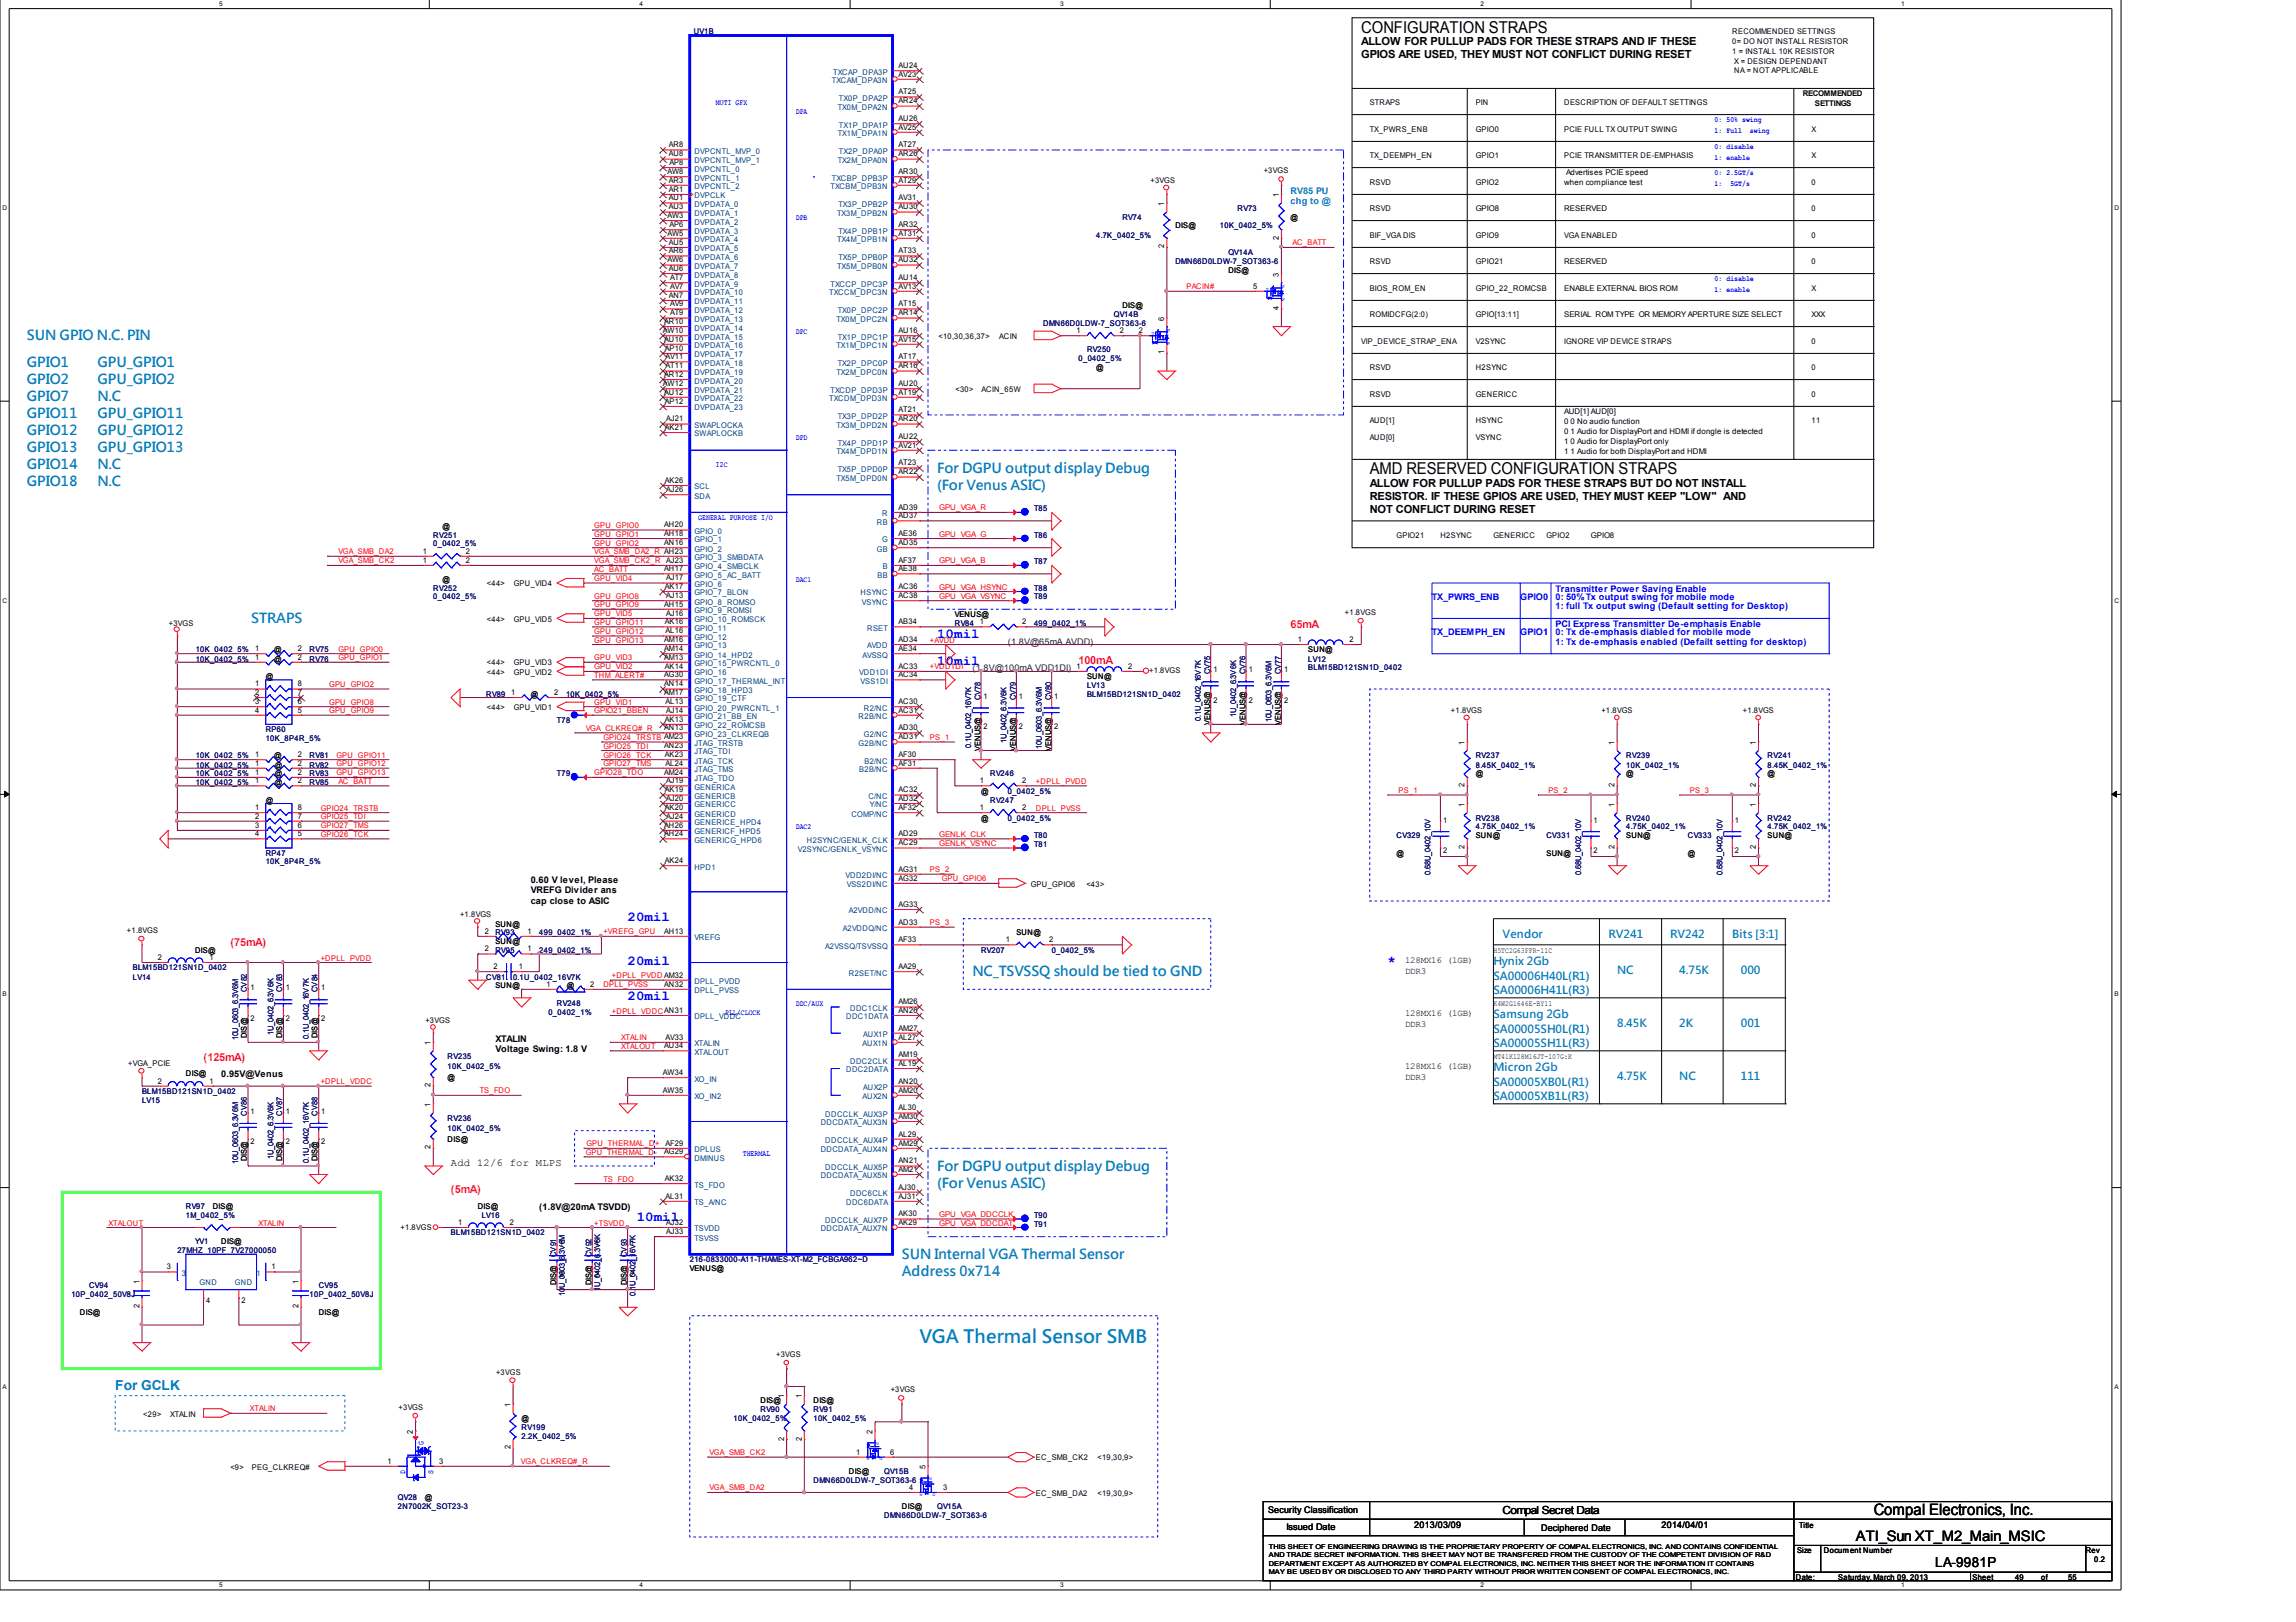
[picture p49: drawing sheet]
<svg xmlns="http://www.w3.org/2000/svg" width="297mm" height="210mm" viewBox="0 0 297 210" stroke-linecap="round" stroke-linejoin="round" font-family="sans-serif">
<defs><g id="words">
<text font-size="2.4" fill="#0080c0" x="119" y="173.8">VGA Thermal Sensor SMB</text>
<g font-size="2.1">
<text x="176.1" y="4.2">CONFIGURATION STRAPS</text>
<text x="177.2" y="61.4">AMD RESERVED CONFIGURATION STRAPS</text>
</g>
<text font-size="2" x="242.4" y="196.1">Compal Electronics, Inc.</text>
<text font-size="1.9" x="240.1" y="199.4">ATI_Sun XT_M2_Main_MSIC</text>
<g font-size="1.8" fill="#0080c0">
<text x="3.5" y="44">SUN GPIO N.C. PIN</text>
<text x="3.5" y="47.5">GPIO1</text>
<text x="12.6" y="47.5">GPU_GPIO1</text>
<text x="3.5" y="49.7">GPIO2</text>
<text x="3.5" y="51.9">GPIO7</text>
<text x="12.6" y="49.7">GPU_GPIO2</text>
<text x="12.6" y="51.9">N.C</text>
<text x="3.5" y="54.1">GPIO11</text>
<text x="3.5" y="56.3">GPIO12</text>
<text x="3.5" y="58.5">GPIO13</text>
<text x="12.6" y="54.1">GPU_GPIO11</text>
<text x="12.6" y="56.3">GPU_GPIO12</text>
<text x="12.6" y="58.5">GPU_GPIO13</text>
<text x="3.5" y="60.7">GPIO14</text>
<text x="3.5" y="62.9">GPIO18</text>
<text x="12.6" y="60.7">N.C</text>
<text x="12.6" y="62.9">N.C</text>
<text x="121.2" y="61.2">For DGPU output display Debug</text>
<text x="121.2" y="63.4">(For Venus ASIC)</text>
<text x="32.5" y="80.6">STRAPS</text>
<text x="125.8" y="126.3">NC_TSVSSQ should be tied to GND</text>
<text x="121.2" y="151.5">For DGPU output display Debug</text>
<text x="121.2" y="153.7">(For Venus ASIC)</text>
<text x="116.7" y="162.9">SUN Internal VGA Thermal Sensor</text>
<text x="116.7" y="165.1">Address 0x714</text>
<text x="14.9" y="179.9">For GCLK</text>
</g>
<g font-size="1.8" fill="#00f">
<text x="121.2" y="82.6">10mil</text>
<text x="121.2" y="86">10mil</text>
<text x="81.2" y="119.1">20mil</text>
<text x="81.2" y="124.9">20mil</text>
<text x="179.5" y="124.9">*</text>
<text x="81.2" y="129.5">20mil</text>
<text x="82.4" y="158">10mil</text>
</g>
<text font-size="1.8" x="250.4" y="202.8">LA-9981P</text>
<g font-size="1.4">
<text x="176.1" y="5.9">ALLOW FOR PULLUP PADS FOR THESE STRAPS AND IF THESE</text>
<text x="176.1" y="7.5">GPIOS ARE USED, THEY MUST NOT CONFLICT DURING RESET</text>
<text x="177.2" y="63">ALLOW FOR PULLUP PADS FOR THESE STRAPS BUT DO NOT INSTALL</text>
<text x="177.2" y="64.7">RESISTOR. IF THESE GPIOS ARE USED, THEY MUST KEEP &quot;LOW&quot; AND</text>
<text x="177.2" y="66.4">NOT CONFLICT DURING RESET</text>
<text x="58.3" y="150.9">Add 12/6 for MLPS</text>
<text x="194.4" y="195.9">Compal Secret Data</text>
</g>
<g font-size="1.4" fill="#ff0080">
<text x="167" y="81.3">65mA</text>
<text x="139.5" y="85.9">100mA</text>
<text x="29.8" y="122.4">(75mA)</text>
<text x="26.3" y="137.3">(125mA)</text>
<text x="58.3" y="154.4">(5mA)</text>
</g>
<g font-size="1.4" fill="#0080c0">
<text x="193.2" y="124.9">Hynix 2Gb</text>
<text x="194.4" y="121.4">Vendor</text>
<text x="208.1" y="121.4">RV241</text>
<text x="209.2" y="126">NC</text>
<text x="216.1" y="121.4">RV242</text>
<text x="217.3" y="126">4.75K</text>
<text x="224.1" y="121.4">Bits [3:1]</text>
<text x="225.2" y="126">000</text>
<text x="193.2" y="126.8">SA00006H40L(R1)</text>
<text x="193.2" y="128.6">SA00006H41L(R3)</text>
<text x="193.2" y="131.8">Samsung 2Gb</text>
<text x="193.2" y="133.6">SA00005SH0L(R1)</text>
<text x="193.2" y="135.5">SA00005SH1L(R3)</text>
<text x="209.2" y="132.9">8.45K</text>
<text x="217.3" y="132.9">2K</text>
<text x="225.2" y="132.9">001</text>
<text x="193.2" y="138.6">Micron 2Gb</text>
<text x="193.2" y="140.5">SA00005XB0L(R1)</text>
<text x="193.2" y="142.3">SA00005XB1L(R3)</text>
<text x="209.2" y="139.7">4.75K</text>
<text x="217.3" y="139.7">NC</text>
<text x="225.2" y="139.7">111</text>
</g>
<g font-size="1.2" fill="#0080ff">
<text x="167" y="25.1">RV85 PU</text>
<text x="167" y="26.4">chg to @</text>
</g>
<g font-size="1.2" fill="#00f">
<text x="185.3" y="77.7">TX_PWRS_ENB</text>
<text x="196.7" y="77.7">GPIO0</text>
<text x="201.3" y="76.6">Transmitter Power Saving Enable</text>
<text x="201.3" y="77.7">0: 50% Tx output swing for mobile mode</text>
<text x="185.3" y="82.2">TX_DEEMPH_EN</text>
<text x="196.7" y="82.2">GPIO1</text>
<text x="201.3" y="78.8">1: full Tx output swing (Default setting for Desktop)</text>
<text x="201.3" y="81.1">PCI Express Transmitter De-emphasis Enable</text>
<text x="201.3" y="82.2">0: Tx de-emphasis diabled for mobile mode</text>
<text x="201.3" y="83.4">1: Tx de-emphasis enabled (Defailt setting for desktop)</text>
</g>
<g font-size="1.2" fill="#008000">
<text x="130.4" y="83.4">(1.8V@65mA AVDD)</text>
<text x="125.8" y="86.8">(1.8V@100mA VDD1DI)</text>
</g>
<g font-size="1.2">
<text x="68.7" y="114.2">0.60 V level, Please</text>
<text x="68.7" y="115.6">VREFG Divider ans</text>
<text x="68.7" y="116.9">cap close to ASIC</text>
<text x="181.8" y="124.6">128MX16 (1GB)</text>
<text x="181.8" y="126">DDR3</text>
<text x="181.8" y="131.4">128MX16 (1GB)</text>
<text x="64.1" y="134.8">XTALIN</text>
<text x="64.1" y="136.2">Voltage Swing: 1.8 V</text>
<text x="181.8" y="132.9">DDR3</text>
<text x="28.6" y="139.4">0.95V@Venus</text>
<text x="181.8" y="138.3">128MX16 (1GB)</text>
<text x="181.8" y="139.7">DDR3</text>
<text x="69.8" y="156.6">(1.8V@20mA TSVDD)</text>
<text x="164.1" y="195.8">Security Classification</text>
<text x="183" y="197.7">2013/03/09</text>
<text x="215" y="197.7">2014/04/01</text>
<text x="166.5" y="198">Issued Date</text>
<text x="199.4" y="198.1">Deciphered Date</text>
</g>
<g font-size="1" fill="#000080">
<text x="89.7" y="4.4">UV1B</text>
<text x="145.2" y="28.5">RV74</text>
<text x="157.8" y="29.6">10K_0402_5%</text>
<text x="160.1" y="27.3">RV73</text>
<text x="141.8" y="30.7">4.7K_0402_5%</text>
<text x="152.1" y="34.1">DMN66D0LDW-7_SOT363-6</text>
<text x="158.9" y="33">QV14A</text>
<text x="144.1" y="41">QV14B</text>
<text x="135" y="42.2">DMN66D0LDW-7_SOT363-6</text>
<text x="139.5" y="46.8">0_0402_5%</text>
<text x="140.6" y="45.6">RV250</text>
<text x="56" y="69.6">RV251</text>
<text x="56" y="70.7">0_0402_5%</text>
<text x="133.8" y="66.1">T85</text>
<text x="133.8" y="69.6">T86</text>
<text x="56" y="76.5">RV252</text>
<text x="56" y="77.6">0_0402_5%</text>
<text x="133.8" y="77.6">T89</text>
<text x="133.8" y="76.5">T88</text>
<text x="133.8" y="73">T87</text>
<text x="123.5" y="81">RV84</text>
<text x="133.8" y="81">499_0402_1%</text>
<text x="25.3" y="84.4">10K_0402_5%</text>
<text x="25.3" y="85.6">10K_0402_5%</text>
<text x="40" y="84.4">RV75</text>
<text x="40" y="85.6">RV76</text>
<text x="140.6" y="89">LV13</text>
<text x="156.5" y="87.2" transform="rotate(-90 156.5 87.2)">CV75</text>
<text x="161.1" y="87.2" transform="rotate(-90 161.1 87.2)">CV76</text>
<text x="165.7" y="87.2" transform="rotate(-90 165.7 87.2)">CV77</text>
<text x="169.2" y="85.6">LV12</text>
<text x="169.2" y="86.7">BLM15BD121SN1D_0402</text>
<text x="34.4" y="94.8">RP60</text>
<text x="34.4" y="95.9">10K_8P4R_5%</text>
<text x="62.9" y="90.2">RV89</text>
<text x="72.1" y="93.6">T78</text>
<text x="73.2" y="90.2">10K_0402_5%</text>
<text x="126.8" y="90.6" transform="rotate(-90 126.8 90.6)">CV78</text>
<text x="131.4" y="90.6" transform="rotate(-90 131.4 90.6)">CV79</text>
<text x="136" y="90.6" transform="rotate(-90 136 90.6)">CV80</text>
<text x="140.6" y="90.2">BLM15BD121SN1D_0402</text>
<text x="155.4" y="93.3" transform="rotate(-90 155.4 93.3)">0.1U_0402_16V7K</text>
<text x="159.9" y="92.8" transform="rotate(-90 159.9 92.8)">1U_0402_6.3V6K</text>
<text x="164.5" y="93.5" transform="rotate(-90 164.5 93.5)">10U_0603_6.3V6M</text>
<text x="25.3" y="101.6">10K_0402_5%</text>
<text x="25.3" y="98.1">10K_0402_5%</text>
<text x="25.3" y="100.4">10K_0402_5%</text>
<text x="25.3" y="99.3">10K_0402_5%</text>
<text x="40" y="101.6">RV85</text>
<text x="40" y="98.1">RV81</text>
<text x="40" y="100.4">RV83</text>
<text x="40" y="99.3">RV82</text>
<text x="72.1" y="100.4">T79</text>
<text x="125.6" y="96.8" transform="rotate(-90 125.6 96.8)">0.1U_0402_16V7K</text>
<text x="128.1" y="100.4">RV246</text>
<text x="130.2" y="96.2" transform="rotate(-90 130.2 96.2)">1U_0402_6.3V6K</text>
<text x="134.8" y="96.9" transform="rotate(-90 134.8 96.9)">10U_0603_6.3V6M</text>
<text x="190.9" y="98.1">RV237</text>
<text x="190.9" y="99.3">8.45K_0402_1%</text>
<text x="210.4" y="98.1">RV239</text>
<text x="210.4" y="99.3">10K_0402_1%</text>
<text x="228.7" y="98.1">RV241</text>
<text x="228.7" y="99.3">8.45K_0402_1%</text>
<text x="128.1" y="103.9">RV247</text>
<text x="130.4" y="106.2">0_0402_5%</text>
<text x="130.4" y="102.7">0_0402_5%</text>
<text x="190.9" y="106.2">RV238</text>
<text x="190.9" y="107.3">4.75K_0402_1%</text>
<text x="210.4" y="106.2">RV240</text>
<text x="210.4" y="107.3">4.75K_0402_1%</text>
<text x="228.7" y="106.2">RV242</text>
<text x="228.7" y="107.3">4.75K_0402_1%</text>
<text x="34.4" y="110.8">RP47</text>
<text x="34.4" y="111.9">10K_8P4R_5%</text>
<text x="133.8" y="109.6">T81</text>
<text x="133.8" y="108.5">T80</text>
<text x="180.7" y="108.5">CV329</text>
<text x="185.1" y="113.2" transform="rotate(-90 185.1 113.2)">0.68U_0402_10V</text>
<text x="200.1" y="108.5">CV331</text>
<text x="204.6" y="113.2" transform="rotate(-90 204.6 113.2)">0.68U_0402_10V</text>
<text x="218.4" y="108.5">CV333</text>
<text x="222.8" y="113.2" transform="rotate(-90 222.8 113.2)">0.68U_0402_10V</text>
<text x="17.2" y="125.6">BLM15BD121SN1D_0402</text>
<text x="64.1" y="121">RV93</text>
<text x="64.1" y="123.3">RV95</text>
<text x="69.8" y="121">499_0402_1%</text>
<text x="69.8" y="123.3">249_0402_1%</text>
<text x="126.9" y="123.3">RV207</text>
<text x="136.1" y="123.3">0_0402_5%</text>
<text x="17.2" y="126.8">LV14</text>
<text x="31.9" y="128.4" transform="rotate(-90 31.9 128.4)">CV82</text>
<text x="36.5" y="128.4" transform="rotate(-90 36.5 128.4)">CV83</text>
<text x="41.1" y="128.4" transform="rotate(-90 41.1 128.4)">CV84</text>
<text x="62.9" y="126.8">CV81</text>
<text x="66.4" y="126.8">0.1U_0402_16V7K</text>
<text x="71" y="131.3">0_0402_1%</text>
<text x="72.1" y="130.1">RV248</text>
<text x="30.8" y="134.6" transform="rotate(-90 30.8 134.6)">10U_0603_6.3V6M</text>
<text x="35.4" y="134" transform="rotate(-90 35.4 134)">1U_0402_6.3V6K</text>
<text x="40" y="134.5" transform="rotate(-90 40 134.5)">0.1U_0402_16V7K</text>
<text x="57.9" y="137">RV235</text>
<text x="18.4" y="142.8">LV15</text>
<text x="18.4" y="141.6">BLM15BD121SN1D_0402</text>
<text x="57.9" y="138.4">10K_0402_5%</text>
<text x="31.9" y="144.4" transform="rotate(-90 31.9 144.4)">CV86</text>
<text x="35.4" y="150" transform="rotate(-90 35.4 150)">1U_0402_6.3V6K</text>
<text x="36.5" y="144.4" transform="rotate(-90 36.5 144.4)">CV87</text>
<text x="41.1" y="144.4" transform="rotate(-90 41.1 144.4)">CV88</text>
<text x="57.9" y="145">RV236</text>
<text x="57.9" y="146.4">10K_0402_5%</text>
<text x="30.8" y="150.6" transform="rotate(-90 30.8 150.6)">10U_0603_6.3V6M</text>
<text x="40" y="150.5" transform="rotate(-90 40 150.5)">0.1U_0402_16V7K</text>
<text x="24" y="156.5">RV97</text>
<text x="24" y="157.6">1M_0402_5%</text>
<text x="25.2" y="161.1">YV1</text>
<text x="58.3" y="159.9">BLM15BD121SN1D_0402</text>
<text x="62.3" y="157.6">LV16</text>
<text x="133.8" y="157.6">T90</text>
<text x="133.8" y="158.8">T91</text>
<text x="9.2" y="167.9">10P_0402_50V8J</text>
<text x="11.5" y="166.7">CV94</text>
<text x="22.9" y="162.2">27MHZ_10PF_7V27000050</text>
<text x="40" y="167.9">10P_0402_50V8J</text>
<text x="41.2" y="166.7">CV95</text>
<text x="72" y="162.7" transform="rotate(-90 72 162.7)">CV91</text>
<text x="73.1" y="167.7" transform="rotate(-90 73.1 167.7)">10U_0603_6.3V6M</text>
<text x="76.5" y="162.7" transform="rotate(-90 76.5 162.7)">CV92</text>
<text x="77.6" y="167.1" transform="rotate(-90 77.6 167.1)">1U_0402_6.3V6K</text>
<text x="81.1" y="162.7" transform="rotate(-90 81.1 162.7)">CV93</text>
<text x="82.2" y="167.7" transform="rotate(-90 82.2 167.7)">0.1U_0402_16V7K</text>
<text x="89.2" y="163.3">216-0833000-A11-THAMES-XT-M2_FCBGA962~D</text>
<text x="67.5" y="185">RV199</text>
<text x="94.9" y="183.9">10K_0402_5%</text>
<text x="98.4" y="182.7">RV90</text>
<text x="105.2" y="182.7">RV91</text>
<text x="105.2" y="183.9">10K_0402_5%</text>
<text x="67.5" y="186.2">2.2K_0402_5%</text>
<text x="105.2" y="191.9">DMN66D0LDW-7_SOT363-6</text>
<text x="114.4" y="190.8">QV15B</text>
<text x="51.5" y="194.2">QV28</text>
<text x="51.5" y="195.3">2N7002K_SOT23-3</text>
<text x="114.4" y="196.4">DMN66D0LDW-7_SOT363-6</text>
<text x="121.2" y="195.3">QV15A</text>
</g>
<g font-size="1">
<text x="224.1" y="4.4">RECOMMENDED SETTINGS</text>
<text x="224.1" y="5.7">0= DO NOT INSTALL RESISTOR</text>
<text x="116.2" y="9.9">AV23</text>
<text x="116.2" y="8.8">AU24</text>
<text x="224.1" y="7">1 = INSTALL 10K RESISTOR</text>
<text x="224.4" y="8.2">X = DESIGN DEPENDANT</text>
<text x="224.4" y="9.5">NA = NOT APPLICABLE</text>
<text x="116.2" y="13.4">AR24</text>
<text x="116.2" y="12.2">AT25</text>
<text x="116.2" y="16.8">AV25</text>
<text x="116.2" y="15.7">AU26</text>
<text x="177.2" y="17">TX_PWRS_ENB</text>
<text x="177.2" y="13.6">STRAPS</text>
<text x="190.9" y="17">GPIO0</text>
<text x="190.9" y="13.6">PIN</text>
<text x="202.4" y="17">PCIE FULL TX OUTPUT SWING</text>
<text x="202.4" y="13.6">DESCRIPTION OF DEFAULT SETTINGS</text>
<text x="233.3" y="12.5">RECOMMENDED</text>
<text x="234.4" y="17">X</text>
<text x="234.8" y="13.7">SETTINGS</text>
<text x="86.4" y="22.5">AW8</text>
<text x="86.5" y="23.6">AR3</text>
<text x="86.5" y="19.1">AR8</text>
<text x="86.5" y="20.2">AU8</text>
<text x="86.6" y="21.4">AP8</text>
<text x="116.2" y="20.2">AR26</text>
<text x="116.2" y="19.1">AT27</text>
<text x="116.2" y="23.6">AT29</text>
<text x="116.2" y="22.5">AR30</text>
<text x="148.8" y="23.6">+3VGS</text>
<text x="163.5" y="22.5">+3VGS</text>
<text x="177.2" y="20.4">TX_DEEMPH_EN</text>
<text x="177.2" y="23.9">RSVD</text>
<text x="190.9" y="20.4">GPIO1</text>
<text x="190.9" y="23.9">GPIO2</text>
<text x="202.4" y="20.4">PCIE TRANSMITTER DE-EMPHASIS</text>
<text x="202.4" y="24">when compliance test</text>
<text x="202.6" y="22.7">Advertises PCIE speed</text>
<text x="234.4" y="20.4">X</text>
<text x="234.4" y="23.9">0</text>
<text x="86.4" y="28.2">AW3</text>
<text x="86.5" y="24.8">AR1</text>
<text x="86.5" y="25.9">AU1</text>
<text x="86.5" y="27.1">AU3</text>
<text x="86.6" y="29.4">AP6</text>
<text x="116.2" y="27.1">AU30</text>
<text x="116.2" y="25.9">AV31</text>
<text x="116.2" y="29.4">AR32</text>
<text x="150.6" y="26.7" transform="rotate(-90 150.6 26.7)">1</text>
<text x="152.1" y="29.6">DIS@</text>
<text x="165.4" y="25.5" transform="rotate(-90 165.4 25.5)">1</text>
<text x="167" y="28.5">@</text>
<text x="177.2" y="27.3">RSVD</text>
<text x="190.9" y="27.3">GPIO8</text>
<text x="202.4" y="27.3">RESERVED</text>
<text x="234.4" y="27.3">0</text>
<text x="86.4" y="30.5">AW5</text>
<text x="86.4" y="34">AW6</text>
<text x="86.5" y="31.7">AU5</text>
<text x="86.5" y="32.8">AR6</text>
<text x="86.5" y="35.1">AU6</text>
<text x="116.2" y="30.5">AT31</text>
<text x="116.2" y="34">AU32</text>
<text x="116.2" y="32.8">AT33</text>
<text x="150.6" y="32.1" transform="rotate(-90 150.6 32.1)">2</text>
<text x="158.9" y="35.3">DIS@</text>
<text x="165.4" y="35.8" transform="rotate(-90 165.4 35.8)">3</text>
<text x="165.4" y="31" transform="rotate(-90 165.4 31)">2</text>
<text x="177.2" y="30.7">BIF_VGA DIS</text>
<text x="177.2" y="34.1">RSVD</text>
<text x="190.9" y="30.7">GPIO9</text>
<text x="190.9" y="34.1">GPIO21</text>
<text x="202.4" y="30.7">VGA ENABLED</text>
<text x="202.4" y="34.1">RESERVED</text>
<text x="234.4" y="30.7">0</text>
<text x="234.4" y="34.1">0</text>
<text x="85.9" y="41.9">AR10</text>
<text x="86.5" y="38.5">AN7</text>
<text x="86.7" y="37.4">AV7</text>
<text x="86.7" y="39.6">AV9</text>
<text x="86.7" y="40.8">AT9</text>
<text x="86.7" y="36.3">AT7</text>
<text x="116.2" y="40.8">AR14</text>
<text x="116.2" y="39.6">AT15</text>
<text x="116.2" y="37.4">AV13</text>
<text x="116.2" y="36.3">AU14</text>
<text x="145.2" y="39.9">DIS@</text>
<text x="150.6" y="41.5" transform="rotate(-90 150.6 41.5)">6</text>
<text x="162.1" y="37.4">5</text>
<text x="165.4" y="40.1" transform="rotate(-90 165.4 40.1)">4</text>
<text x="177.2" y="41">ROMIDCFG(2:0)</text>
<text x="177.2" y="37.6">BIOS_ROM_EN</text>
<text x="190.9" y="37.6">GPIO_22_ROMCSB</text>
<text x="190.9" y="41">GPIO[13:11]</text>
<text x="202.4" y="37.6">ENABLE EXTERNAL BIOS ROM</text>
<text x="202.4" y="41">SERIAL ROM TYPE OR MEMORY APERTURE SIZE SELECT</text>
<text x="234.4" y="37.6">X</text>
<text x="234.4" y="41">XXX</text>
<text x="85.8" y="43.1">AW10</text>
<text x="85.9" y="44.2">AU10</text>
<text x="86" y="45.4">AP10</text>
<text x="86.1" y="46.5">AV11</text>
<text x="86.1" y="47.7">AT11</text>
<text x="116.2" y="44.2">AV15</text>
<text x="116.2" y="43.1">AU16</text>
<text x="116.2" y="47.7">AR16</text>
<text x="116.2" y="46.5">AT17</text>
<text x="121.4" y="43.9">&lt;10,30,36,37&gt;</text>
<text x="129.3" y="43.9">ACIN</text>
<text x="139.3" y="43.1">1</text>
<text x="141.8" y="47.9">@</text>
<text x="144.9" y="43.1">2</text>
<text x="147.3" y="43.1">2</text>
<text x="150.6" y="45.8" transform="rotate(-90 150.6 45.8)">1</text>
<text x="176.1" y="44.5">VIP_DEVICE_STRAP_ENA</text>
<text x="177.2" y="47.9">RSVD</text>
<text x="190.9" y="44.5">V2SYNC</text>
<text x="190.9" y="47.9">H2SYNC</text>
<text x="202.4" y="44.5">IGNORE VIP DEVICE STRAPS</text>
<text x="234.4" y="44.5">0</text>
<text x="234.4" y="47.9">0</text>
<text x="85.8" y="50">AW12</text>
<text x="85.9" y="48.8">AR12</text>
<text x="85.9" y="51.1">AU12</text>
<text x="86" y="52.3">AP12</text>
<text x="116.2" y="53.4">AT21</text>
<text x="116.2" y="51.1">AT19</text>
<text x="116.2" y="50">AU20</text>
<text x="123.6" y="50.7">&lt;30&gt;</text>
<text x="127" y="50.7">ACIN_65W</text>
<text x="177.2" y="51.3">RSVD</text>
<text x="190.9" y="51.3">GENERICC</text>
<text x="202.4" y="53.6">AUD[1] AUD[0]</text>
<text x="234.4" y="51.3">0</text>
<text x="86" y="55.6">AK21</text>
<text x="86.2" y="54.5">AJ21</text>
<text x="116.2" y="54.5">AR20</text>
<text x="116.2" y="57.9">AV21</text>
<text x="116.2" y="56.8">AU22</text>
<text x="177.2" y="54.7">AUD[1]</text>
<text x="177.2" y="57">AUD[0]</text>
<text x="190.9" y="54.7">HSYNC</text>
<text x="190.9" y="57">VSYNC</text>
<text x="202.4" y="54.9">0 0 No audio function</text>
<text x="202.4" y="56.1">0 1 Audio for DisplayPort and HDMI if dongle is detected</text>
<text x="202.4" y="57.4">1 0 Audio for DisplayPort only</text>
<text x="202.4" y="58.7">1 1 Audio for both DisplayPort and HDMI</text>
<text x="234.4" y="54.7">11</text>
<text x="86" y="62.5">AK26</text>
<text x="86.2" y="63.7">AJ26</text>
<text x="116.2" y="66">AD39</text>
<text x="116.2" y="61.4">AR22</text>
<text x="116.2" y="60.2">AT23</text>
<text x="54.7" y="71.6">1</text>
<text x="57.2" y="68.4">@</text>
<text x="60.3" y="71.6">2</text>
<text x="85.9" y="68.3">AH20</text>
<text x="85.9" y="69.4">AH18</text>
<text x="85.9" y="70.5">AN16</text>
<text x="116.2" y="69.4">AE36</text>
<text x="116.2" y="70.5">AD35</text>
<text x="116.2" y="67.1">AD37</text>
<text x="180.7" y="69.6">GPIO21</text>
<text x="186.4" y="69.6">H2SYNC</text>
<text x="193.2" y="69.6">GENERICC</text>
<text x="200.1" y="69.6">GPIO2</text>
<text x="205.8" y="69.6">GPIO8</text>
<text x="54.7" y="72.8">1</text>
<text x="57.2" y="75.3">@</text>
<text x="60.3" y="72.8">2</text>
<text x="63" y="75.9">&lt;44&gt;</text>
<text x="66.5" y="75.9">GPU_VID4</text>
<text x="85.9" y="73.9">AH17</text>
<text x="86" y="76.2">AK17</text>
<text x="86.2" y="72.8">AJ23</text>
<text x="86.2" y="75.1">AJ17</text>
<text x="86.2" y="77.4">AJ13</text>
<text x="116.2" y="76.2">AC36</text>
<text x="116.2" y="72.8">AF37</text>
<text x="116.2" y="73.9">AE38</text>
<text x="116.2" y="77.4">AC38</text>
<text x="21.8" y="81">+3VGS</text>
<text x="63" y="80.4">&lt;44&gt;</text>
<text x="66.5" y="80.4">GPU_VID5</text>
<text x="85.9" y="83.1">AM16</text>
<text x="85.9" y="78.5">AH15</text>
<text x="86" y="80.8">AK16</text>
<text x="86.1" y="82">AL16</text>
<text x="86.2" y="79.7">AJ16</text>
<text x="116.2" y="83.1">AD34</text>
<text x="116.2" y="80.8">AB34</text>
<text x="123.5" y="79.9">VENUS@</text>
<text x="126.7" y="80.8">1</text>
<text x="132.2" y="80.8">2</text>
<text x="167.9" y="83.1">1</text>
<text x="174" y="79.6">+1.8VGS</text>
<text x="174.6" y="83.1">2</text>
<text x="33" y="88.8">1</text>
<text x="33" y="89.9">2</text>
<text x="33" y="84.3">1</text>
<text x="33" y="85.4">1</text>
<text x="34.4" y="87.9">@</text>
<text x="35.5" y="84.4">@</text>
<text x="35.5" y="85.6">@</text>
<text x="38.5" y="88.8">8</text>
<text x="38.5" y="89.9">7</text>
<text x="38.5" y="84.3">2</text>
<text x="38.5" y="85.4">2</text>
<text x="63" y="86.1">&lt;44&gt;</text>
<text x="63" y="87.3">&lt;44&gt;</text>
<text x="66.1" y="89.9">1</text>
<text x="66.5" y="86.1">GPU_VID3</text>
<text x="66.5" y="87.3">GPU_VID2</text>
<text x="71.7" y="89.9">2</text>
<text x="85.9" y="84.3">AM14</text>
<text x="85.9" y="85.4">AM13</text>
<text x="85.9" y="87.6">AG30</text>
<text x="85.9" y="88.8">AN14</text>
<text x="85.9" y="89.9">AM17</text>
<text x="86" y="86.5">AK14</text>
<text x="116.2" y="87.6">AC34</text>
<text x="116.2" y="84.3">AE34</text>
<text x="116.2" y="86.5">AC33</text>
<text x="139.3" y="86.5">1</text>
<text x="140.6" y="87.9">SUN@</text>
<text x="146" y="86.5">2</text>
<text x="148.7" y="87.1">+1.8VGS</text>
<text x="157" y="87">1</text>
<text x="161.5" y="87">1</text>
<text x="166.1" y="87">1</text>
<text x="169.2" y="84.4">SUN@</text>
<text x="33" y="91.1">3</text>
<text x="33" y="92.2">4</text>
<text x="38.5" y="91.1">6</text>
<text x="38.5" y="92.2">5</text>
<text x="63" y="91.9">&lt;44&gt;</text>
<text x="66.5" y="91.9">GPU_VID1</text>
<text x="68.7" y="90.2">@</text>
<text x="85.9" y="94.5">AN13</text>
<text x="86" y="93.4">AK13</text>
<text x="86.1" y="91.1">AL13</text>
<text x="86.2" y="92.2">AJ14</text>
<text x="116.2" y="94.5">AD30</text>
<text x="116.2" y="95.7">AD31</text>
<text x="116.2" y="91.1">AC30</text>
<text x="116.2" y="92.2">AC31</text>
<text x="127.3" y="90.4">1</text>
<text x="127.3" y="94.3">2</text>
<text x="131.8" y="90.4">1</text>
<text x="131.8" y="94.3">2</text>
<text x="136.4" y="90.4">1</text>
<text x="136.4" y="94.3">2</text>
<text x="156.5" y="93.8" transform="rotate(-90 156.5 93.8)">VENUS@</text>
<text x="157" y="90.9">2</text>
<text x="161.1" y="93.8" transform="rotate(-90 161.1 93.8)">VENUS@</text>
<text x="161.5" y="90.9">2</text>
<text x="165.7" y="93.8" transform="rotate(-90 165.7 93.8)">VENUS@</text>
<text x="166.1" y="90.9">2</text>
<text x="187.7" y="92.2">+1.8VGS</text>
<text x="207.2" y="92.2">+1.8VGS</text>
<text x="225.5" y="92.2">+1.8VGS</text>
<text x="33" y="101.4">1</text>
<text x="33" y="98">1</text>
<text x="33" y="100.3">1</text>
<text x="33" y="99.1">1</text>
<text x="35.5" y="98.1">@</text>
<text x="35.6" y="101.6">@</text>
<text x="35.6" y="100.4">@</text>
<text x="35.6" y="99.3">@</text>
<text x="38.5" y="101.4">2</text>
<text x="38.5" y="98">2</text>
<text x="38.5" y="100.3">2</text>
<text x="38.5" y="99.1">2</text>
<text x="85.9" y="96.8">AN23</text>
<text x="85.9" y="100.3">AM24</text>
<text x="86" y="98">AK23</text>
<text x="86.1" y="99.1">AL24</text>
<text x="86.2" y="101.4">AJ19</text>
<text x="116.2" y="98">AF30</text>
<text x="116.2" y="99.1">AF31</text>
<text x="126.7" y="101.4">1</text>
<text x="126.8" y="97.2" transform="rotate(-90 126.8 97.2)">VENUS@</text>
<text x="131.4" y="97.2" transform="rotate(-90 131.4 97.2)">VENUS@</text>
<text x="132.2" y="101.4">2</text>
<text x="136" y="97.2" transform="rotate(-90 136 97.2)">VENUS@</text>
<text x="189.5" y="101.9" transform="rotate(-90 189.5 101.9)">2</text>
<text x="189.5" y="96.4" transform="rotate(-90 189.5 96.4)">1</text>
<text x="190.9" y="100.4">@</text>
<text x="208.9" y="101.9" transform="rotate(-90 208.9 101.9)">2</text>
<text x="208.9" y="96.4" transform="rotate(-90 208.9 96.4)">1</text>
<text x="210.4" y="100.4">@</text>
<text x="227.2" y="101.9" transform="rotate(-90 227.2 101.9)">2</text>
<text x="227.2" y="96.4" transform="rotate(-90 227.2 96.4)">1</text>
<text x="228.7" y="100.4">@</text>
<text x="33" y="104.8">1</text>
<text x="33" y="105.9">2</text>
<text x="33" y="107.1">3</text>
<text x="34.4" y="103.9">@</text>
<text x="38.5" y="104.8">8</text>
<text x="38.5" y="105.9">7</text>
<text x="38.5" y="107.1">6</text>
<text x="85.9" y="107.1">AH26</text>
<text x="86" y="102.5">AK19</text>
<text x="86" y="104.8">AK20</text>
<text x="86.2" y="103.6">AJ20</text>
<text x="86.2" y="105.9">AJ24</text>
<text x="116.2" y="102.5">AC32</text>
<text x="116.2" y="104.8">AF32</text>
<text x="116.2" y="103.6">AD32</text>
<text x="126.7" y="104.8">1</text>
<text x="126.9" y="106.2">@</text>
<text x="126.9" y="102.7">@</text>
<text x="132.2" y="104.8">2</text>
<text x="186.7" y="106.4">1</text>
<text x="189.5" y="104.4" transform="rotate(-90 189.5 104.4)">1</text>
<text x="206.2" y="106.4">1</text>
<text x="208.9" y="104.4" transform="rotate(-90 208.9 104.4)">1</text>
<text x="224.5" y="106.4">1</text>
<text x="227.2" y="104.4" transform="rotate(-90 227.2 104.4)">1</text>
<text x="33" y="108.2">4</text>
<text x="38.5" y="108.2">5</text>
<text x="85.9" y="108.2">AH24</text>
<text x="86" y="111.7">AK24</text>
<text x="116.2" y="108.2">AD29</text>
<text x="116.2" y="114">AG32</text>
<text x="116.2" y="109.4">AC29</text>
<text x="116.2" y="112.8">AG31</text>
<text x="180.7" y="110.8">@</text>
<text x="186.7" y="110.3">2</text>
<text x="189.5" y="109.8" transform="rotate(-90 189.5 109.8)">2</text>
<text x="190.9" y="108.5">SUN@</text>
<text x="200.1" y="110.8">SUN@</text>
<text x="206.2" y="110.3">2</text>
<text x="208.9" y="109.8" transform="rotate(-90 208.9 109.8)">2</text>
<text x="210.4" y="108.5">SUN@</text>
<text x="218.4" y="110.8">@</text>
<text x="224.5" y="110.3">2</text>
<text x="227.2" y="109.8" transform="rotate(-90 227.2 109.8)">2</text>
<text x="228.7" y="108.5">SUN@</text>
<text x="59.5" y="118.7">+1.8VGS</text>
<text x="64.1" y="119.9">SUN@</text>
<text x="116.2" y="117.4">AG33</text>
<text x="116.2" y="119.6">AD33</text>
<text x="133.3" y="114.7">GPU_GPIO6</text>
<text x="140.5" y="114.7">&lt;43&gt;</text>
<text x="16.4" y="120.7">+1.8VGS</text>
<text x="20.4" y="124.2">2</text>
<text x="25.2" y="123.3">DIS@</text>
<text x="27.1" y="124.2">1</text>
<text x="62.7" y="120.8">2</text>
<text x="62.7" y="123.1">2</text>
<text x="63.8" y="125.4">2</text>
<text x="64.1" y="122.2">SUN@</text>
<text x="67.1" y="125.4">1</text>
<text x="68.2" y="120.8">1</text>
<text x="68.2" y="123.1">1</text>
<text x="85.9" y="120.8">AH13</text>
<text x="116.2" y="121.9">AF33</text>
<text x="116.2" y="125.4">AA29</text>
<text x="130.1" y="121.9">1</text>
<text x="131.5" y="121">SUN@</text>
<text x="135.7" y="121.9">2</text>
<text x="193.2" y="123.3">H5TC2G63FFR-11C</text>
<text x="32.4" y="128.1">1</text>
<text x="37" y="128.1">1</text>
<text x="41.6" y="128.1">1</text>
<text x="64.1" y="127.9">SUN@</text>
<text x="70.7" y="127.7">1</text>
<text x="73.3" y="127.9">@</text>
<text x="76.4" y="127.7">2</text>
<text x="85.9" y="127.7">AN32</text>
<text x="116.2" y="130">AM26</text>
<text x="116.2" y="131.1">AN26</text>
<text x="193.2" y="130.1">K4W2G1646E-BY11</text>
<text x="16.6" y="137.9">+VGA_PCIE</text>
<text x="31.9" y="134.3" transform="rotate(-90 31.9 134.3)">DIS@</text>
<text x="32.4" y="132.1">2</text>
<text x="36.5" y="134.3" transform="rotate(-90 36.5 134.3)">DIS@</text>
<text x="37" y="132.1">2</text>
<text x="41.1" y="134.3" transform="rotate(-90 41.1 134.3)">DIS@</text>
<text x="41.6" y="132.1">2</text>
<text x="55" y="132.4">+3VGS</text>
<text x="55.7" y="135.2" transform="rotate(-90 55.7 135.2)">1</text>
<text x="85.9" y="135.7">AU34</text>
<text x="86.1" y="134.5">AV33</text>
<text x="116.2" y="134.5">AL27</text>
<text x="116.2" y="133.4">AM27</text>
<text x="116.2" y="136.8">AM19</text>
<text x="116.2" y="137.9">AL19</text>
<text x="193.2" y="137">MT41K128M16JT-107G:K</text>
<text x="20.4" y="140.2">2</text>
<text x="24" y="139.3">DIS@</text>
<text x="27.1" y="140.2">1</text>
<text x="55.7" y="143.3" transform="rotate(-90 55.7 143.3)">1</text>
<text x="55.7" y="140.7" transform="rotate(-90 55.7 140.7)">2</text>
<text x="57.9" y="139.7">@</text>
<text x="85.8" y="139.1">AW34</text>
<text x="85.8" y="141.4">AW35</text>
<text x="116.2" y="141.4">AM20</text>
<text x="116.2" y="140.2">AN20</text>
<text x="116.2" y="143.7">AL30</text>
<text x="32.4" y="144.1">1</text>
<text x="32.4" y="148.1">2</text>
<text x="37" y="144.1">1</text>
<text x="37" y="148.1">2</text>
<text x="41.6" y="144.1">1</text>
<text x="41.6" y="148.1">2</text>
<text x="55.7" y="148.7" transform="rotate(-90 55.7 148.7)">2</text>
<text x="57.9" y="147.8">DIS@</text>
<text x="85.9" y="149.4">AG29</text>
<text x="86.1" y="148.3">AF29</text>
<text x="116.2" y="144.8">AM30</text>
<text x="116.2" y="148.3">AM29</text>
<text x="116.2" y="147.1">AL29</text>
<text x="31.9" y="150.3" transform="rotate(-90 31.9 150.3)">DIS@</text>
<text x="36.5" y="150.3" transform="rotate(-90 36.5 150.3)">DIS@</text>
<text x="41.1" y="150.3" transform="rotate(-90 41.1 150.3)">DIS@</text>
<text x="86" y="152.8">AK32</text>
<text x="86.1" y="155.1">AL31</text>
<text x="116.2" y="153.9">AJ30</text>
<text x="116.2" y="155.1">AJ31</text>
<text x="116.2" y="151.7">AM21</text>
<text x="116.2" y="150.6">AN21</text>
<text x="27.5" y="156.5">DIS@</text>
<text x="28.6" y="161.1">DIS@</text>
<text x="51.8" y="159.2">+1.8VGS</text>
<text x="59.3" y="158.5">1</text>
<text x="61.8" y="156.5">DIS@</text>
<text x="66" y="158.5">2</text>
<text x="72.4" y="161.3">1</text>
<text x="77" y="161.3">1</text>
<text x="81.5" y="161.3">1</text>
<text x="86.2" y="158.5">AJ32</text>
<text x="86.2" y="159.7">AJ33</text>
<text x="116.2" y="158.5">AK29</text>
<text x="116.2" y="157.4">AK30</text>
<text x="18" y="166.1" transform="rotate(-90 18 166.1)">1</text>
<text x="21.6" y="164.3">3</text>
<text x="35.1" y="164.3">1</text>
<text x="38.6" y="166.1" transform="rotate(-90 38.6 166.1)">1</text>
<text x="72" y="166.3" transform="rotate(-90 72 166.3)">DIS@</text>
<text x="72.4" y="165.2">2</text>
<text x="76.5" y="166.3" transform="rotate(-90 76.5 166.3)">DIS@</text>
<text x="77" y="165.2">2</text>
<text x="81.1" y="166.3" transform="rotate(-90 81.1 166.3)">DIS@</text>
<text x="81.5" y="165.2">2</text>
<text x="89.2" y="164.4">VENUS@</text>
<text x="10.3" y="170.2">DIS@</text>
<text x="18" y="169.3" transform="rotate(-90 18 169.3)">2</text>
<text x="26.7" y="168.7">4</text>
<text x="31.2" y="168.7">2</text>
<text x="38.6" y="169.3" transform="rotate(-90 38.6 169.3)">2</text>
<text x="41.2" y="170.2">DIS@</text>
<text x="64.2" y="177.9">+3VGS</text>
<text x="100.4" y="175.6">+3VGS</text>
<text x="18.5" y="183.3">&lt;29&gt;</text>
<text x="22" y="183.3">XTALIN</text>
<text x="51.6" y="182.5">+3VGS</text>
<text x="53.4" y="185.5" transform="rotate(-90 53.4 185.5)">2</text>
<text x="66" y="182.1" transform="rotate(-90 66 182.1)">1</text>
<text x="67.5" y="183.9">@</text>
<text x="98.4" y="181.6">DIS@</text>
<text x="101.4" y="180.9" transform="rotate(-90 101.4 180.9)">1</text>
<text x="103.7" y="180.9" transform="rotate(-90 103.7 180.9)">1</text>
<text x="105.2" y="181.6">DIS@</text>
<text x="112.9" y="185.5" transform="rotate(-90 112.9 185.5)">2</text>
<text x="115.2" y="180.2">+3VGS</text>
<text x="29.8" y="190.2">&lt;9&gt;</text>
<text x="32.6" y="190.2">PEG_CLKREQ#</text>
<text x="50.1" y="189.4">1</text>
<text x="56.8" y="189.4">3</text>
<text x="66" y="187.6" transform="rotate(-90 66 187.6)">2</text>
<text x="101.4" y="186.5" transform="rotate(-90 101.4 186.5)">2</text>
<text x="103.7" y="186.5" transform="rotate(-90 103.7 186.5)">2</text>
<text x="109.8" y="190.8">DIS@</text>
<text x="110.7" y="188.2">1</text>
<text x="115.1" y="188.2">6</text>
<text x="119.7" y="190.1" transform="rotate(-90 119.7 190.1)">5</text>
<text x="134" y="189">EC_SMB_CK2</text>
<text x="142" y="189">&lt;19,30,9&gt;</text>
<text x="54.9" y="194.2">@</text>
<text x="116.7" y="195.3">DIS@</text>
<text x="117.6" y="192.8">4</text>
<text x="122" y="192.8">3</text>
<text x="134" y="193.6">EC_SMB_DA2</text>
<text x="142" y="193.6">&lt;19,30,9&gt;</text>
<text x="232.7" y="197.7">Title</text>
<text x="232.5" y="201">Size</text>
<text x="236" y="201">Document Number</text>
<text x="269.8" y="201">Rev</text>
<text x="270.9" y="202.2">0.2</text>
<text x="232.3" y="204.5">Date:</text>
<text x="237.8" y="204.5">Saturday, March 09, 2013</text>
<text x="255.2" y="204.5">Sheet</text>
<text x="260.7" y="204.5">49</text>
<text x="264.1" y="204.5">of</text>
<text x="267.5" y="204.5">55</text>
</g>
<g font-size="1" fill="#004080">
<text x="107.6" y="10.8">TXCAM_DPA3N</text>
<text x="107.8" y="9.7">TXCAP_DPA3P</text>
<text x="108.4" y="14.2">TX0M_DPA2N</text>
<text x="108.4" y="17.6">TX1M_DPA1N</text>
<text x="108.5" y="13.1">TX0P_DPA2P</text>
<text x="108.5" y="16.5">TX1P_DPA1P</text>
<text x="89.8" y="22.2">DVPCNTL_0</text>
<text x="89.8" y="23.4">DVPCNTL_1</text>
<text x="89.8" y="19.9">DVPCNTL_MVP_0</text>
<text x="89.8" y="21.1">DVPCNTL_MVP_1</text>
<text x="107.6" y="23.4">TXCBP_DPB3P</text>
<text x="108.4" y="21.1">TX2M_DPA0N</text>
<text x="108.5" y="19.9">TX2P_DPA0P</text>
<text x="89.8" y="25.7">DVPCLK</text>
<text x="89.8" y="24.5">DVPCNTL_2</text>
<text x="89.8" y="26.8">DVPDATA_0</text>
<text x="89.8" y="28">DVPDATA_1</text>
<text x="89.8" y="29.1">DVPDATA_2</text>
<text x="107.4" y="24.5">TXCBM_DPB3N</text>
<text x="108.3" y="28">TX3M_DPB2N</text>
<text x="108.5" y="26.8">TX3P_DPB2P</text>
<text x="89.8" y="30.2">DVPDATA_3</text>
<text x="89.8" y="31.3">DVPDATA_4</text>
<text x="89.8" y="32.5">DVPDATA_5</text>
<text x="89.8" y="33.6">DVPDATA_6</text>
<text x="89.8" y="34.8">DVPDATA_7</text>
<text x="89.8" y="35.9">DVPDATA_8</text>
<text x="108.3" y="31.3">TX4M_DPB1N</text>
<text x="108.3" y="34.8">TX5M_DPB0N</text>
<text x="108.5" y="30.2">TX4P_DPB1P</text>
<text x="108.5" y="33.6">TX5P_DPB0P</text>
<text x="89.8" y="38.2">DVPDATA_10</text>
<text x="89.8" y="39.4">DVPDATA_11</text>
<text x="89.8" y="40.5">DVPDATA_12</text>
<text x="89.8" y="41.7">DVPDATA_13</text>
<text x="89.8" y="37.1">DVPDATA_9</text>
<text x="107.3" y="38.2">TXCCM_DPC3N</text>
<text x="107.4" y="37.1">TXCCP_DPC3P</text>
<text x="108.2" y="41.7">TX0M_DPC2N</text>
<text x="108.4" y="40.5">TX0P_DPC2P</text>
<text x="89.8" y="42.8">DVPDATA_14</text>
<text x="89.8" y="44">DVPDATA_15</text>
<text x="89.8" y="45.1">DVPDATA_16</text>
<text x="89.8" y="46.2">DVPDATA_17</text>
<text x="89.8" y="47.3">DVPDATA_18</text>
<text x="108.2" y="45.1">TX1M_DPC1N</text>
<text x="108.4" y="44">TX1P_DPC1P</text>
<text x="108.4" y="47.3">TX2P_DPC0P</text>
<text x="89.8" y="48.5">DVPDATA_19</text>
<text x="89.8" y="49.6">DVPDATA_20</text>
<text x="89.8" y="50.8">DVPDATA_21</text>
<text x="89.8" y="51.9">DVPDATA_22</text>
<text x="89.8" y="53.1">DVPDATA_23</text>
<text x="107.3" y="51.9">TXCDM_DPD3N</text>
<text x="107.4" y="50.8">TXCDP_DPD3P</text>
<text x="108.2" y="48.5">TX2M_DPC0N</text>
<text x="89.8" y="55.4">SWAPLOCKA</text>
<text x="89.8" y="56.5">SWAPLOCKB</text>
<text x="108.2" y="55.4">TX3M_DPD2N</text>
<text x="108.2" y="58.8">TX4M_DPD1N</text>
<text x="108.4" y="54.2">TX3P_DPD2P</text>
<text x="108.4" y="57.7">TX4P_DPD1P</text>
<text x="89.8" y="63.3">SCL</text>
<text x="89.8" y="64.5">SDA</text>
<text x="108.2" y="62.2">TX5M_DPD0N</text>
<text x="108.4" y="61.1">TX5P_DPD0P</text>
<text x="89.8" y="69.1">GPIO_0</text>
<text x="89.8" y="70.2">GPIO_1</text>
<text x="89.8" y="71.4">GPIO_2</text>
<text x="113.5" y="71.4">GB</text>
<text x="113.5" y="67.9">RB</text>
<text x="114.1" y="70.2">G</text>
<text x="114.1" y="66.8">R</text>
<text x="89.8" y="72.5">GPIO_3_SMBDATA</text>
<text x="89.8" y="73.7">GPIO_4_SMBCLK</text>
<text x="89.8" y="74.8">GPIO_5_AC_BATT</text>
<text x="89.8" y="76">GPIO_6</text>
<text x="89.8" y="77.1">GPIO_7_BLON</text>
<text x="111.3" y="77.1">HSYNC</text>
<text x="113.5" y="74.8">BB</text>
<text x="114.2" y="73.7">B</text>
<text x="89.8" y="80.5">GPIO_10_ROMSCK</text>
<text x="89.8" y="81.6">GPIO_11</text>
<text x="89.8" y="82.8">GPIO_12</text>
<text x="89.8" y="83.9">GPIO_13</text>
<text x="89.8" y="78.2">GPIO_8_ROMSO</text>
<text x="89.8" y="79.3">GPIO_9_ROMSI</text>
<text x="111.5" y="78.2">VSYNC</text>
<text x="112.2" y="83.9">AVDD</text>
<text x="112.2" y="81.6">RSET</text>
<text x="89.8" y="85.1">GPIO_14_HPD2</text>
<text x="89.8" y="86.2">GPIO_15_PWRCNTL_0</text>
<text x="89.8" y="87.4">GPIO_16</text>
<text x="89.8" y="88.5">GPIO_17_THERMAL_INT</text>
<text x="89.8" y="89.7">GPIO_18_HPD3</text>
<text x="111.2" y="87.4">VDD1DI</text>
<text x="111.3" y="88.5">VSS1DI</text>
<text x="111.6" y="85.1">AVSSQ</text>
<text x="89.8" y="90.8">GPIO_19_CTF</text>
<text x="89.8" y="92">GPIO_20_PWRCNTL_1</text>
<text x="89.8" y="93.1">GPIO_21_BB_EN</text>
<text x="89.8" y="94.2">GPIO_22_ROMCSB</text>
<text x="89.8" y="95.3">GPIO_23_CLKREQB</text>
<text x="111.1" y="93.1">R2B/NC</text>
<text x="111.8" y="95.3">G2/NC</text>
<text x="111.8" y="92">R2/NC</text>
<text x="89.8" y="98.8">JTAG_TCK</text>
<text x="89.8" y="97.6">JTAG_TDI</text>
<text x="89.8" y="101.1">JTAG_TDO</text>
<text x="89.8" y="99.9">JTAG_TMS</text>
<text x="89.8" y="96.5">JTAG_TRSTB</text>
<text x="111.1" y="96.5">G2B/NC</text>
<text x="111.2" y="99.9">B2B/NC</text>
<text x="111.8" y="98.8">B2/NC</text>
<text x="89.8" y="102.2">GENERICA</text>
<text x="89.8" y="103.4">GENERICB</text>
<text x="89.8" y="104.5">GENERICC</text>
<text x="89.8" y="105.7">GENERICD</text>
<text x="89.8" y="106.8">GENERICE_HPD4</text>
<text x="89.8" y="108">GENERICF_HPD5</text>
<text x="110.2" y="105.7">COMP/NC</text>
<text x="112.4" y="103.4">C/NC</text>
<text x="112.5" y="104.5">Y/NC</text>
<text x="89.8" y="109.1">GENERICG_HPD6</text>
<text x="89.8" y="112.5">HPD1</text>
<text x="103.2" y="110.3">V2SYNC/GENLK_VSYNC</text>
<text x="104.4" y="109.1">H2SYNC/GENLK_CLK</text>
<text x="109.4" y="113.6">VDD2DI/NC</text>
<text x="109.6" y="114.8">VSS2DI/NC</text>
<text x="109.8" y="118.2">A2VDD/NC</text>
<text x="89.8" y="121.7">VREFG</text>
<text x="106.8" y="122.8">A2VSSQ/TSVSSQ</text>
<text x="109.1" y="120.5">A2VDDQ/NC</text>
<text x="89.8" y="127.4">DPLL_PVDD</text>
<text x="89.8" y="128.5">DPLL_PVSS</text>
<text x="89.8" y="131.9">DPLL_VDDC</text>
<text x="109.5" y="131.9">DDC1DATA</text>
<text x="109.8" y="126.3">R2SET/NC</text>
<text x="110" y="130.8">DDC1CLK</text>
<text x="89.8" y="135.4">XTALIN</text>
<text x="89.8" y="136.5">XTALOUT</text>
<text x="110" y="137.7">DDC2CLK</text>
<text x="111.6" y="135.4">AUX1N</text>
<text x="111.7" y="134.2">AUX1P</text>
<text x="89.8" y="140">XO_IN</text>
<text x="89.8" y="142.3">XO_IN2</text>
<text x="109.5" y="138.8">DDC2DATA</text>
<text x="111.6" y="142.3">AUX2N</text>
<text x="111.7" y="141.1">AUX2P</text>
<text x="89.8" y="149.1">DPLUS</text>
<text x="106.2" y="145.6">DDCDATA_AUX3N</text>
<text x="106.2" y="149.1">DDCDATA_AUX4N</text>
<text x="106.8" y="144.5">DDCCLK_AUX3P</text>
<text x="106.8" y="147.9">DDCCLK_AUX4P</text>
<text x="89.8" y="150.2">DMINUS</text>
<text x="89.8" y="153.7">TS_FDO</text>
<text x="89.8" y="156">TS_A/NC</text>
<text x="106.2" y="152.5">DDCDATA_AUX5N</text>
<text x="106.8" y="151.4">DDCCLK_AUX5P</text>
<text x="109.5" y="156">DDC6DATA</text>
<text x="110" y="154.8">DDC6CLK</text>
<text x="89.8" y="159.4">TSVDD</text>
<text x="89.8" y="160.5">TSVSS</text>
<text x="106.2" y="159.4">DDCDATA_AUX7N</text>
<text x="106.8" y="158.3">DDCCLK_AUX7P</text>
<text x="23.5" y="165.1">3</text>
<text x="25.8" y="166.3">GND</text>
<text x="30.4" y="166.3">GND</text>
<text x="33.2" y="165.1">1</text>
</g>
<g font-size="1" fill="#00f">
<text x="92.6" y="13.6">MUTI GFX</text>
<text x="103" y="14.7">DPA</text>
<text x="221.8" y="15.8">0: 50% swing</text>
<text x="221.8" y="17.2">1: Full</text>
<text x="226.4" y="17.2">swing</text>
<text x="221.8" y="19.3">0: disable</text>
<text x="221.8" y="20.7">1: enable</text>
<text x="221.8" y="22.7">0: 2.5GT/s</text>
<text x="103" y="28.5">DPB</text>
<text x="221.8" y="24.1">1:</text>
<text x="223.9" y="24.1">5GT/s</text>
<text x="221.8" y="36.4">0: disable</text>
<text x="221.8" y="37.8">1: enable</text>
<text x="103" y="43.3">DPC</text>
<text x="103" y="57">DPD</text>
<text x="92.6" y="60.5">I2C</text>
<text x="90.3" y="67.3">GENERAL PURPOSE I/O</text>
<text x="103" y="75.3">DAC1</text>
<text x="103" y="107.3">DAC2</text>
<text x="93.8" y="131.3">PLL/CLOCK</text>
<text x="103" y="130.1">DDC/AUX</text>
<text x="96.1" y="149.6">THERMAL</text>
<text x="52.4" y="190.8" transform="rotate(-90 52.4 190.8)">D</text>
<text x="54.8" y="187" transform="rotate(-90 54.8 187)">G</text>
<text x="56" y="190.8" transform="rotate(-90 56 190.8)">S</text>
</g>
<g font-size="1" fill="#f00">
<text x="167.2" y="31.8">AC_BATT</text>
<text x="153.5" y="37.4">PACIN#</text>
<text x="43.8" y="71.7">VGA_SMB_DA2</text>
<text x="76.9" y="68.3">GPU_GPIO0</text>
<text x="76.9" y="69.4">GPU_GPIO1</text>
<text x="76.9" y="70.6">GPU_GPIO2</text>
<text x="76.9" y="71.7">VGA_SMB_DA2_R AH23</text>
<text x="121.5" y="66.1">GPU_VGA_R</text>
<text x="121.5" y="69.4">GPU_VGA_G</text>
<text x="43.8" y="72.9">VGA_SMB_CK2</text>
<text x="76.9" y="74">AC_BATT</text>
<text x="76.9" y="77.5">GPU_GPIO8</text>
<text x="76.9" y="72.9">VGA_SMB_CK2_R</text>
<text x="76.9" y="75.2">GPU_VID4</text>
<text x="121.5" y="72.9">GPU_VGA_B</text>
<text x="121.5" y="76.3">GPU_VGA_HSYNC</text>
<text x="121.5" y="77.5">GPU_VGA_VSYNC</text>
<text x="76.9" y="78.6">GPU_GPIO9</text>
<text x="76.9" y="82.1">GPU_GPIO12</text>
<text x="76.9" y="83.2">GPU_GPIO13</text>
<text x="76.9" y="80.9">GPU_GPIO11</text>
<text x="76.9" y="79.8">GPU_VID5</text>
<text x="120.3" y="83.2">+AVDD</text>
<text x="42.6" y="88.9">GPU_GPIO2</text>
<text x="43.8" y="84.3">GPU_GPIO0</text>
<text x="43.8" y="85.4">GPU_GPIO1</text>
<text x="76.9" y="85.4">GPU_VID3</text>
<text x="76.9" y="86.6">GPU_VID2</text>
<text x="76.9" y="87.7">THM_ALERT#</text>
<text x="120.3" y="86.6">+VDD1DI</text>
<text x="42.6" y="92.3">GPU_GPIO9</text>
<text x="42.6" y="91.2">GPU_GPIO8</text>
<text x="75.8" y="94.6">VGA_CLKREQ#_R</text>
<text x="76.9" y="91.2">GPU_VID1</text>
<text x="76.9" y="92.3">GPIO21_BBEN</text>
<text x="78.1" y="95.8">GPIO24_TRSTB AM23</text>
<text x="120.3" y="95.8">PS_1</text>
<text x="43.5" y="100.3">GPU_GPIO13</text>
<text x="43.5" y="99.2">GPU_GPIO12</text>
<text x="43.5" y="98.1">GPU_GPIO11</text>
<text x="43.8" y="101.4">AC_BATT</text>
<text x="76.9" y="100.3">GPIO28_TDO</text>
<text x="78.1" y="96.9">GPIO25_TDI</text>
<text x="78.1" y="98.1">GPIO26_TCK</text>
<text x="78.1" y="99.2">GPIO27_TMS</text>
<text x="134" y="101.4">+DPLL_PVDD</text>
<text x="41.5" y="104.9">GPIO24_TRSTB</text>
<text x="41.5" y="106">GPIO25_TDI</text>
<text x="41.5" y="107.2">GPIO27_TMS</text>
<text x="134" y="104.9">DPLL_PVSS</text>
<text x="180.9" y="102.6">PS_1</text>
<text x="200.3" y="102.6">PS_2</text>
<text x="218.6" y="102.6">PS_3</text>
<text x="41.5" y="108.3">GPIO26_TCK</text>
<text x="120.3" y="112.9">PS_2</text>
<text x="121.5" y="108.3">GENLK_CLK</text>
<text x="121.5" y="109.5">GENLK_VSYNC</text>
<text x="120.3" y="119.7">PS_3</text>
<text x="121.8" y="114.1">GPU_GPIO6</text>
<text x="41.5" y="124.3">+DPLL_PVDD</text>
<text x="78.1" y="120.9">+VREFG_GPU</text>
<text x="78.1" y="127.8">DPLL_PVSS</text>
<text x="79.2" y="131.2">+DPLL_VDDCAN31</text>
<text x="79.2" y="126.6">+DPLL_PVDD AM32</text>
<text x="80.3" y="134.6">XTALIN</text>
<text x="80.3" y="135.7">XTALOUT</text>
<text x="41.5" y="140.3">+DPLL_VDDC</text>
<text x="62.1" y="141.5">TS_FDO</text>
<text x="75.8" y="149.5">GPU_THERMAL_D-</text>
<text x="75.9" y="148.4">GPU_THERMAL_D+</text>
<text x="78.1" y="152.9">TS_FDO</text>
<text x="14.1" y="158.6">XTALOUT</text>
<text x="33.4" y="158.6">XTALIN</text>
<text x="76.9" y="158.6">+TSVDD</text>
<text x="121.5" y="157.5">GPU_VGA_DDCCLK</text>
<text x="121.5" y="158.6">GPU_VGA_DDCDAT</text>
<text x="32.3" y="182.6">XTALIN</text>
<text x="67.4" y="189.5">VGA_CLKREQ#_R</text>
<text x="91.8" y="188.3">VGA_SMB_CK2</text>
<text x="91.8" y="192.9">VGA_SMB_DA2</text>
</g>
<g font-size=".8">
<text x="28.4" y=".8">5</text>
<text x="82.7" y=".8">4</text>
<text x="137.2" y=".8">3</text>
<text x="191.5" y=".8">2</text>
<text x="246" y=".8">1</text>
<text x=".3" y="27.2">D</text>
<text x="273.6" y="27.2">D</text>
<text x=".3" y="78">C</text>
<text x="273.6" y="78">C</text>
<text x=".3" y="128.9">B</text>
<text x="273.6" y="128.9">B</text>
<text x=".3" y="179.8">A</text>
<text x="273.6" y="179.8">A</text>
<text x="164.2" y="200.4">THIS SHEET OF ENGINEERING DRAWING IS THE PROPRIETARY PROPERTY OF COMPAL ELECTRONICS, INC. AND CONTAINS CONFIDENTIAL</text>
<text x="164.2" y="201.5">AND TRADE SECRET INFORMATION. THIS SHEET MAY NOT BE TRANSFERED FROM THE CUSTODY OF THE COMPETENT DIVISION OF R&amp;D</text>
<text x="164.2" y="202.6">DEPARTMENT EXCEPT AS AUTHORIZED BY COMPAL ELECTRONICS, INC. NEITHER THIS SHEET NOR THE INFORMATION IT CONTAINS</text>
<text x="164.2" y="203.7">MAY BE USED BY OR DISCLOSED TO ANY THIRD PARTY WITHOUT PRIOR WRITTEN CONSENT OF COMPAL ELECTRONICS, INC.</text>
<text x="28.4" y="205.4">5</text>
<text x="82.7" y="205.4">4</text>
<text x="137.2" y="205.4">3</text>
<text x="191.5" y="205.4">2</text>
<text x="246" y="205.4">1</text>
</g>
<g font-size=".5" fill="#00f">
<text x="164.2" y="37.3" transform="rotate(-180 164.2 37.3)">G</text>
<text x="166.2" y="38.5" transform="rotate(-180 166.2 38.5)">S</text>
<text x="166.2" y="36.8" transform="rotate(-180 166.2 36.8)">D</text>
<text x="149.4" y="43" transform="rotate(-180 149.4 43)">G</text>
<text x="151.4" y="44.2" transform="rotate(-180 151.4 44.2)">S</text>
<text x="151.4" y="42.5" transform="rotate(-180 151.4 42.5)">D</text>
<text x="112.4" y="189" transform="rotate(-90 112.4 189)">S</text>
<text x="113.7" y="187" transform="rotate(-90 113.7 187)">G</text>
<text x="114.1" y="189" transform="rotate(-90 114.1 189)">D</text>
<text x="120.6" y="191.5" transform="rotate(-90 120.6 191.5)">G</text>
<text x="119.3" y="193.6" transform="rotate(-90 119.3 193.6)">S</text>
<text x="121" y="193.6" transform="rotate(-90 121 193.6)">D</text>
</g>
</g></defs>
<path d="M0 -.1v205.9h274.4v-205.9M1.2 1.1h272v203.5h-272z" fill="none" stroke="#000" stroke-width=".13"/>
<g fill="#fff">
<path d="M28.4 .1h.2v.8h-.2z"/>
<path d="M28.4 204.7h.2v.8h-.2z"/>
</g>
<path d="M55.5 -.1v1.2M55.5 204.6v1.2" fill="none" stroke="#000" stroke-width=".13"/>
<g fill="#fff">
<path d="M82.7 .1h.3v.8h-.3z"/>
<path d="M82.7 204.7h.3v.8h-.3z"/>
</g>
<path d="M110 -.1v1.2M110 204.6v1.2" fill="none" stroke="#000" stroke-width=".13"/>
<g fill="#fff">
<path d="M137.2 .1h.2v.8h-.2z"/>
<path d="M137.2 204.7h.2v.8h-.2z"/>
</g>
<path d="M164.3 -.1v1.2M164.3 204.6v1.2" fill="none" stroke="#000" stroke-width=".13"/>
<g fill="#fff">
<path d="M191.5 .1h.3v.8h-.3z"/>
<path d="M191.5 204.7h.3v.8h-.3z"/>
</g>
<path d="M218.8 -.1v1.2M218.8 204.6v1.2" fill="none" stroke="#000" stroke-width=".13"/>
<g fill="#fff">
<path d="M246 .1h.2v.8h-.2z"/>
<path d="M246 204.7h.2v.8h-.2z"/>
<path d="M.3 26.5h.5v.8h-.5z"/>
<path d="M273.6 26.5h.4v.8h-.4z"/>
<path d="M.3 77.3h.5v.8h-.5z"/>
<path d="M273.6 77.3h.4v.8h-.4z"/>
</g>
<path d="M0 51.9h1.2M273.2 51.9h1.2" fill="none" stroke="#000" stroke-width=".13"/>
<g fill="#fff">
<path d="M.3 128.2h.4v.8h-.4z"/>
<path d="M273.6 128.2h.3v.8h-.3z"/>
</g>
<path d="M0 102.8h1.2M273.2 102.8h1.2" fill="none" stroke="#000" stroke-width=".13"/>
<path d="M.6 102.4l.6 .4-.6 .3zM273.2 102.8l.6-.4v.7z" fill="#000" stroke="#000" stroke-width=".13"/>
<g fill="#fff">
<path d="M.3 179.1h.4v.7h-.4z"/>
<path d="M273.6 179.1h.3v.7h-.3z"/>
</g>
<g fill="none" stroke="#000" stroke-width=".13">
<path d="M174.9 2.3h67.5v68.6h-67.5zM174.9 11.4h67.5M174.9 14.8h67.5M174.9 18.3h67.5M189.8 11.4v48.1M201.3 11.4v48.1M232.1 11.4v48.1M242.4 11.4h.1M242.4 14.8h.1M242.4 18.3h.1M174.9 21.7h67.5M174.9 25.2h67.5"/>
<path d="M174.9 28.5h67.5M174.9 32h67.5M174.9 35.4h67.5M174.9 38.9h67.5M242.4 21.7h.1M242.4 25.2h.1M242.4 28.5h.1M242.4 32h.1M242.4 35.4h.1M242.4 38.9h.1M174.9 42.3h67.5M174.9 45.7h67.5"/>
<path d="M174.9 49.1h67.5M174.9 52.6h67.5M174.9 59.5h67.5M189.8 59.5h.1M201.3 59.5h.1M232.1 59.5h.1M242.4 42.3h.1M242.4 45.7h.1M242.4 49.1h.1M242.4 52.6h.1M242.4 59.5h.1M174.9 67.4h67.5"/>
<path d="M242.4 67.4h.1M206.9 118.9v23.9M215 118.9v23.9M222.9 118.9v23.9M231 118.9h.1M231 118.9v23.9M231 118.9h-37.8v23.9M193.2 136h37.8M193.2 122.3h37.8M193.2 129.1h37.8M231 136h.1M231 122.3h.1"/>
<path d="M231 129.1h.1M0 153.7h1.2M193.2 142.8h.1M193.2 142.8h37.8M206.9 142.8h.1M215 142.8h.1M222.9 142.8h.1M231 142.8h.1M273.2 153.7h1.2M163.4 194.3h68.7v2.3h-68.7zM163.4 196.6h68.7v2.1h-68.7zM163.4 198.7h68.7v5.9h-68.7z"/>
<path d="M177.2 196.6h.1M177.2 198.7h.1M177.2 194.3v4.4M197.2 198.7h.1M197.2 196.6v2.1M210.2 198.7h.1M210.2 196.6v2.1M232.1 194.3h41.1v2.3h-41.1zM232.1 196.6h41.1v3.4h-41.1zM232.1 200h3.4v3.5h-3.4zM235.5 200h34.3v3.5h-34.3zM269.8 200h3.4v3.5h-3.4z"/>
<path d="M232.1 203.5h22.8v1.1h-22.8zM254.9 203.5h18.3v1.1h-18.3z"/>
</g>
<path d="M177.2 89.2h59.4v27.4h-59.4zM124.6 118.9h32v9.1h-32zM74.3 146.3h10.4v4.6h-10.4zM89.2 170.3h60.6v28.6h-60.6z" fill="none" stroke="#00f" stroke-width=".13" stroke-dasharray=".4 .4 .4 .4 .4 .4 .4 .4" stroke-linecap="butt"/>
<path d="M120.1 19.4h53.7v34.3h-53.7zM120.1 58.3h32v20.5h-32zM120.1 148.6h30.9v11.4h-30.9z" fill="none" stroke="#00f" stroke-width=".13" stroke-dasharray="1.1 .4 .4 .4 .4 .4" stroke-linecap="butt"/>
<path d="M8 154.3h41.2v22.8h-41.2z" fill="none" stroke="#0f0" stroke-width=".34"/>
<g fill="none" stroke="#00f" stroke-width=".13">
<path d="M101.8 4.6v157.7M105.2 22.9h.1M150.5 27.8h.1M150.5 29.1h.1M150.5 30.5h.1M150.5 27.8l.8 .7M150.5 29.1l.8 .7M150.5 30.5l.5 .3M151 30.8h.1M151 27.4l-.5 .4M151.3 28.5h.1M151.3 29.8h.1"/>
<path d="M151.3 28.5l-.8 .6M151.3 29.8l-.8 .7M89.2 58.3h12.6M101.8 58.3h.1M141 43h.1M141 43l-.4 .4M141 43l.6 .8M141.6 43.8h.1M142.3 43h.1M142.3 43l-.7 .8M142.3 43l.7 .8M143 43.8h.1"/>
<path d="M143.7 43h.1M143.7 43l-.7 .8M143.7 43l.4 .4M144.1 43.4h.1M89.2 66.3h12.6M101.8 66.3h.1M101.8 64h13.7M115.5 64h.1M131.5 66.3h.7M132.2 66.3h.1M196.7 75.5v9.1M200.7 75.5v9.1"/>
<path d="M236.6 75.5h.1M236.6 75.5h-51.3v9.1M236.6 75.5v9.1M101.8 90.3h13.7M115.5 90.3h.1M135 92.2h.1M135 91.6h.1M135 92.2h2.1M135 91.6h2.1M136.1 91.6h.1M136.1 92.2h.1M136.1 91.5v.1"/>
<path d="M136.1 92.2v.4M141.7 86.9a.55 .55 0 0 0-.5-.6 .55 .55 0 0 0-.6 .6M142.8 86.9a.51 .51 0 0 0-.5-.6 .51 .51 0 0 0-.5 .6M144 86.9a.55 .55 0 0 0-.5-.6 .55 .55 0 0 0-.6 .6M145.1 86.9a.51 .51 0 0 0-.5-.6 .51 .51 0 0 0-.5 .6M164.8 88.7h.1M164.8 88.2h.1M164.8 88.7h2M164.8 88.2h2M165.8 88.2h.1M165.8 88.7h.1M165.8 88v.2"/>
<path d="M165.8 88.7v.5M185.3 84.6h.1M185.3 80h51.3M185.3 84.6h51.3M196.7 84.6h.1M200.7 84.6h.1M227.2 97.5h.1M227.2 98.8h.1M227.2 97.5l.6 .6M227.2 98.8l.6 .7M227.5 97.1l-.3 .4M227.8 98.1h.1"/>
<path d="M227.8 99.5h.1M227.8 98.1l-.6 .7M227.8 99.5l-.6 .7M236.6 80h.1M236.6 84.6h.1M89.2 115.4h12.6M101.8 115.4h.1M227.2 100.2h.1M227.2 100.2l.3 .4M227.5 100.6h.1M64.1 121.2h.1M64.1 121.2l.3 .3"/>
<path d="M64.4 121.5h.1M65.1 120.7h.1M65.1 120.7l.7 .8M65.1 120.7l-.7 .8M65.8 121.5h.1M66.5 120.7h.1M66.5 120.7l.6 .8M66.5 120.7l-.7 .8M67.1 121.5h.1M67.5 121.2l-.4 .3M89.2 124.6h12.6M101.8 124.6h.1"/>
<path d="M101.8 128h13.7M107.5 130.3h.1M107.5 133.7h.1M107.5 138.3h.1M107.5 130.3h1.1M107.5 130.3v3.4M107.5 138.3v3.4M107.5 133.7h1.1M107.5 138.3h1.1M108.6 133.7h.1M115.5 128h.1M89.2 145.1h12.6"/>
<path d="M101.8 145.1h.1M107.5 141.7h.1M107.5 141.7h1.1M108.6 141.7h.1M101.8 162.3h.1M51.5 189.8h1.2M52.7 188.6h.1M52.7 191.2h.1M52.7 189.8h.1M52.7 188.6v2.6M52.7 188.6h2.2M52.7 188.3h1.7"/>
<path d="M52.7 191.2h.8M53.3 191.2h.1M53.5 191.6h.1M53.5 190.8v.8M53.8 189.8h.1M53.8 189.2h.1M53.8 188.3h.1M53.8 186.3h.1M53.8 187.8h.1M53.8 189.8h2.2M53.8 186.3v2M53.8 189.2v.6"/>
<path d="M53.8 187.8h.3M54 187.2l.1 .1M54.1 191.2h.1M54.1 187.3h.1M54.1 191.2h.8M54.1 187.3v.8l.1 .1M54.2 188.2h.1M54.4 188.3h.1M54.7 187.8h.1M54.7 187.8h.2M54.8 189.6h.1M54.8 189.8h.1"/>
<path d="M54.8 189.6v.2M54.9 188.6h.1M54.9 189.8h.1M54.9 191.2h.1M54.9 187.8h.1M54.9 188.6v2.6M55.4 188.2h.1M55.5 188.1h.1M55.5 188.1l-.1 .1M55.5 187.8h.2M55.6 187.2h.1M55.6 187.2l-.1 .1v.8"/>
<path d="M55.7 187.8h.1M55.7 189.8h.1M55.7 187.8v2M56 189.8h.1M66 183.9h.1M66 185.3h.1M66 183.9l.7 .7M66 185.3l.7 .6M66.4 186.3h.1M66.4 182.9l.3 .3M66.7 183.2h.1M66.7 184.6h.1"/>
<path d="M66.7 185.9h.1M66.7 183.2l-.7 .7M66.7 184.6l-.7 .7M66.7 185.9l-.3 .4M101.4 182h.1M101.4 183.4h.1M101.4 184.8h.1M101.4 182l.7 .7M101.4 183.4l.7 .7M101.4 184.8l.4 .4M101.8 185.2h.1M101.8 181.7l-.4 .3"/>
<path d="M102.1 182.7h.1M102.1 184.1h.1M102.1 182.7l-.7 .7M102.1 184.1l-.7 .7"/>
</g>
<path d="M14.9 180.6h29.7v4.6h-29.7z" fill="none" stroke="#0080ff" stroke-width=".13" stroke-dasharray=".4 .4 .4 .4 .4 .4 .4 .4" stroke-linecap="butt"/>
<g fill="none" stroke="#800040" stroke-width=".13">
<path d="M151 25.2h.1M151 32h.1M151 37.7h.1M151 25.2v1.1M151 32v9.2M151 37.7h11.4M165.8 24h.1M165.8 32h.1M165.8 40h.1M165.8 30.8h.1M165.8 24v1.2M165.8 30.8v4.6"/>
<path d="M165.8 40v2.3M165.8 32h6.8M137.2 43.4h.1M137.2 50.3h.1M137.2 43.4h2.3M145.2 43.4h.1M145.2 43.4h2.3M147.5 43.4h.1M147.5 43.4v6.9h-10.3M151 45.7h.1M151 45.7v2.3M42.3 72h.1"/>
<path d="M42.3 73.2h.1M42.3 73.2h12.6M42.3 72h12.6M60.6 73.2h.1M60.6 72h.1M60.6 73.2h25.2M60.6 72h25.2M75.5 75.5h.1M75.5 75.5h10.3M76.6 68.6h.1M76.6 69.7h.1M76.6 70.9h.1"/>
<path d="M76.6 78.8h.1M76.6 74.3h.1M76.6 77.7h.1M76.6 68.6h9.2M76.6 69.7h9.2M76.6 70.9h9.2M76.6 78.8h9.2M76.6 74.3h9.2M76.6 77.7h9.2M119 66.3h.1M119 69.7h.1M119 73.2h.1"/>
<path d="M119 76.6h.1M119 77.7h.1M119 67.4h.1M119 70.9h.1M119 74.3h.1M119 69.7h11.4M119 70.9h17.1M119 74.3h17.1M119 77.7h11.4M119 73.2h11.4M119 66.3h11.4M119 76.6h11.4"/>
<path d="M119 67.4h17.1M22.9 84.6h.1M22.9 85.7h.1M22.9 89.2h.1M22.9 82.3h.1M22.9 98.3h.1M22.9 91.5h.1M22.9 99.4h.1M22.9 92.6h.1M22.9 85.7h10.3M22.9 98.3h10.3M22.9 99.4h10.3"/>
<path d="M22.9 91.5h10.3M22.9 82.3v25.2M22.9 84.6h10.3M22.9 92.6h10.3M22.9 89.2h10.3M38.9 84.6h.1M38.9 89.2h.1M38.9 85.7h.1M38.9 92.6h.1M38.9 99.4h.1M38.9 98.3h.1M38.9 91.5h.1"/>
<path d="M38.9 85.7h11.5M38.9 98.3h11.5M38.9 99.4h11.5M38.9 91.5h11.5M38.9 84.6h11.5M38.9 92.6h11.5M38.9 89.2h11.5M59.5 90.3h.1M59.5 90.3h6.9M72.1 90.3h.1M72.1 90.3h13.7M74.3 94.8h.1"/>
<path d="M74.3 94.8h11.5M75.5 85.7h.1M75.5 91.5h.1M75.5 86.9h.1M75.5 80h.1M75.5 85.7h10.3M75.5 86.9h10.3M75.5 91.5h10.3M75.5 80h10.3M76.6 82.3h.1M76.6 83.4h.1M76.6 81.1h.1"/>
<path d="M76.6 92.6h.1M76.6 88h.1M76.6 81.1h9.2M76.6 82.3h9.2M76.6 83.4h9.2M76.6 88h9.2M76.6 92.6h9.2M77.8 97.1h.1M77.8 96h.1M77.8 98.3h.1M77.8 99.4h.1M77.8 97.1h8"/>
<path d="M77.8 96h8M77.8 98.3h8M77.8 99.4h8M119 81.1h.1M119 83.4h.1M119 86.9h.1M119 88h.1M119 84.6h.1M119 96h.1M119 98.3h.1M119 99.4h.1M119 81.1h7.9"/>
<path d="M119 83.4h49.1M119 96h4.5M119 98.3h4.5M119 99.4h2.2M119 86.9h20.5M119 88h3.3M119 84.6h3.3M121.2 99.4h.1M121.2 99.4v5.8M123.5 98.3h.1M123.5 98.3v3.4M126.9 97.1h.1"/>
<path d="M126.9 86.9h.1M126.9 93.7h.1M126.9 86.9v3.4M126.9 93.7v4.6M131.5 97.1h.1M131.5 86.9h.1M131.5 93.7h.1M131.5 86.9v3.4M131.5 93.7v3.4M132.7 81.1h.1M132.7 81.1h10.2M136.1 86.9h.1"/>
<path d="M136.1 93.7h.1M136.1 93.7v3.4h-9.2M136.1 86.9v3.4M146.4 86.9h.1M146.4 86.9h1.1M156.6 93.7h.1M156.6 83.4h.1M156.6 90.3h.1M156.6 83.4v3.5M156.6 90.3v4.5M161.2 93.7h.1M161.2 83.4h.1"/>
<path d="M161.2 90.3h.1M161.2 83.4v3.5M161.2 90.3v3.4M165.8 83.4h.1M165.8 90.3h.1M165.8 90.3v3.4h-9.2M165.8 83.4v3.5M174.9 83.4h.1M176.1 81.1h.1M176.1 81.1v2.3h-1.2M189.8 93.7h.1M189.8 93.7v2.3"/>
<path d="M209.2 93.7h.1M209.2 93.7v2.3M227.5 93.7h.1M227.5 93.7v2.3M21.8 108.6h.1M21.8 108.6h11.4M22.9 105.2h.1M22.9 101.7h.1M22.9 106.3h.1M22.9 107.5h.1M22.9 100.6h.1M22.9 100.6h10.3"/>
<path d="M22.9 105.2h10.3M22.9 106.3h10.3M22.9 107.5h10.3M22.9 101.7h10.3M38.9 105.2h.1M38.9 106.3h.1M38.9 108.6h.1M38.9 107.5h.1M38.9 100.6h.1M38.9 101.7h.1M38.9 100.6h11.5M38.9 105.2h11.5"/>
<path d="M38.9 106.3h11.5M38.9 108.6h11.5M38.9 107.5h11.5M38.9 101.7h11.5M61.8 120h.1M61.8 120v1.2M76.6 100.6h.1M76.6 100.6h9.2M119 108.6h.1M119 109.7h.1M119 113.1h.1M119 120h.1"/>
<path d="M119 108.6h11.4M119 109.7h11.4M119 113.1h4.5M119 120h4.5M119 114.3h10.2M121.2 105.2h.1M121.2 105.2h5.7M123.5 101.7h.1M123.5 101.7h3.4M129.2 114.3h.1M132.7 105.2h.1M132.7 101.7h.1"/>
<path d="M132.7 105.2h7.9M132.7 101.7h7.9M179.5 102.9h.1M179.5 102.9h10.3M186.4 102.9h.1M186.4 109.7h.1M186.4 110.8h.1M186.4 102.9v3.4M186.4 109.7v1.1M186.4 110.8h3.4M189.8 101.7h.1M189.8 110.8h.1"/>
<path d="M189.8 102.9h.1M189.8 109.7h.1M189.8 101.7v2.3M189.8 109.7v2.3M199 102.9h.1M199 102.9h10.2M205.8 102.9h.1M205.8 109.7h.1M205.8 110.8h.1M205.8 110.8h3.4M205.8 102.9v3.4M205.8 109.7v1.1"/>
<path d="M209.2 110.8h.1M209.2 102.9h.1M209.2 101.7h.1M209.2 109.7h.1M209.2 101.7v2.3M209.2 109.7v2.3M217.3 102.9h.1M217.3 102.9h10.2M224.1 102.9h.1M224.1 109.7h.1M224.1 110.8h.1M224.1 110.8h3.4"/>
<path d="M224.1 102.9v3.4M224.1 109.7v1.1M227.5 110.8h.1M227.5 102.9h.1M227.5 101.7h.1M227.5 109.7h.1M227.5 101.7v2.3M227.5 109.7v2.3M18.4 139.5h.1M18.4 122.3h.1M18.4 124.6h.1M18.4 122.3v2.3"/>
<path d="M18.4 139.5v1.1M18.4 124.6h2.3M27.5 124.6h.1M27.5 124.6h20.6M32.1 124.6h.1M32.1 134.9h.1M32.1 131.4h.1M32.1 134.9h9.1M32.1 124.6v3.4M32.1 131.4v3.5M36.7 124.6h.1M36.7 131.4h.1"/>
<path d="M36.7 134.9h.1M36.7 124.6v3.4M36.7 131.4v3.5M41.2 124.6h.1M41.2 134.9h.1M41.2 131.4h.1M41.2 124.6v3.4M41.2 131.4v4.6M56 133.7h.1M56 133.7v1.2M61.8 121.2h.1M61.8 125.7h.1"/>
<path d="M61.8 123.5h.1M61.8 121.2h1.1M61.8 123.5v3.3M61.8 125.7h2.3M61.8 123.5h1.1M67.5 125.7h.1M67.5 128h.1M67.5 128h3.5M67.5 128v1.1M68.7 123.5h.1M68.7 121.2h.1M68.7 121.2h17.1"/>
<path d="M69.8 123.5h.1M69.8 123.5v2.2h-2.3M76.7 128h.1M76.7 128h9.1M77.8 121.2h.1M77.8 121.2v2.3h-9.1M78.9 134.9h.1M78.9 136h.1M78.9 131.4h.1M78.9 126.8h.1M78.9 134.9h6.9M78.9 136h6.9"/>
<path d="M78.9 131.4h6.9M78.9 126.8h6.9M81.2 139.5h.1M81.2 139.5v3.3M81.2 139.5h4.6M119 122.3h.1M119 122.3h11.4M136.1 122.3h.1M136.1 122.3h9.1M13.8 158.8h.1M13.8 158.8h11.4M18.4 140.6h.1"/>
<path d="M18.4 158.8h.1M18.4 158.8v6.9M18.4 140.6h2.3M27.5 140.6h.1M27.5 140.6h20.6M30.9 158.8h.1M30.9 158.8h12.6M32.1 140.6h.1M32.1 150.9h.1M32.1 147.4h.1M32.1 150.9h9.1M32.1 140.6v3.4"/>
<path d="M32.1 147.4v3.5M36.7 140.6h.1M36.7 147.4h.1M36.7 150.9h.1M36.7 140.6v3.4M36.7 147.4v3.5M38.9 158.8h.1M38.9 158.8v6.9M41.2 140.6h.1M41.2 150.9h.1M41.2 147.4h.1M41.2 140.6v3.4"/>
<path d="M41.2 147.4v4.6M56 141.7h.1M56 140.6h.1M56 148.6h.1M56 141.7h11.5M56 140.6v2.2M56 148.6v2.3M57.2 158.8h.1M57.2 158.8h2.3M66.4 158.8h.1M66.4 158.8h19.4M72.1 158.8h.1"/>
<path d="M72.1 158.8v2.3M74.3 153.2h.1M74.3 153.2h11.5M75.5 148.6h.1M75.5 149.7h.1M75.5 148.6h10.3M75.5 149.7h10.3M76.6 158.8h.1M76.6 158.8v2.3M81.2 158.8h.1M81.2 141.7h.1M81.2 158.8v2.3"/>
<path d="M81.2 141.7h4.6M119 157.7h.1M119 158.8h.1M119 158.8h11.4M119 157.7h11.4M18.4 164.6h.1M18.4 171.5h.1M18.4 169.2h.1M18.4 169.2v4.6M18.4 164.6h3.4M26.3 168h.1M26.3 168v3.5h-7.9"/>
<path d="M30.9 168h.1M30.9 171.5h.1M30.9 171.5h8M30.9 168v3.5M35.5 164.6h.1M35.5 164.6h3.4M38.9 171.5h.1M38.9 164.6h.1M38.9 169.2h.1M38.9 169.2v4.6M66.4 179.4v2.3M72.1 164.6h.1"/>
<path d="M72.1 166.9h.1M72.1 164.6v2.3M76.6 164.6h.1M76.6 166.9h.1M76.6 164.6v2.3M81.2 166.9h.1M81.2 164.6h.1M81.2 164.6v4.6M84.7 160h.1M84.7 160v6.9h-12.6M84.7 160h1.1M101.8 179.4h.1"/>
<path d="M101.8 177.1h.1M101.8 177.1v3.5M101.8 179.4h2.3M104.1 179.4h.1M104.1 179.4v1.2M29.8 182.9h.1M29.8 182.9h12.5M44.6 189.8h.1M44.6 189.8h5.8M53.8 185.2h.1M53.8 184v1.2M57.2 189.8h.1"/>
<path d="M57.2 189.8h21.7M66.4 189.8h.1M66.4 181.7h.1M66.4 187.5v2.3M91.5 188.6h.1M91.5 193.1h.1M91.5 188.6h19.4M91.5 193.1h26.3M101.8 186.3h.1M101.8 188.6h.1M101.8 186.3v2.3M104.1 186.3h.1"/>
<path d="M104.1 193.1h.1M104.1 186.3v6.8M113.2 184h.1M113.2 184h6.9M113.2 184v1.2M115.5 188.6h.1M115.5 188.6h14.9M116.7 184h.1M116.7 181.7h.1M116.7 181.7v2.3M120.1 184h.1M120.1 184v5.8"/>
<path d="M122.3 193.1h.1M122.3 193.1h8.1"/>
</g>
<g fill="#f0f" stroke="#f0f" stroke-width=".13">
<path d="M161 93.5h.3v.3h-.3z" fill-rule="evenodd"/>
<path d="M156.4 93.5h.3v.3h-.3z" fill-rule="evenodd"/>
<path d="M135.9 86.7h.3v.2h-.3z" fill-rule="evenodd"/>
<path d="M126.7 86.7h.3v.2h-.3z" fill-rule="evenodd"/>
<path d="M76.4 166.7h.3v.2h-.3z" fill-rule="evenodd"/>
<path d="M81 166.7h.3v.2h-.3z" fill-rule="evenodd"/>
<path d="M81 141.5h.3v.3h-.3z" fill-rule="evenodd"/>
<path d="M22.7 101.5h.3v.3h-.3z" fill-rule="evenodd"/>
<path d="M22.7 106.1h.3v.3h-.3z" fill-rule="evenodd"/>
<path d="M131.3 86.7h.3v.2h-.3z" fill-rule="evenodd"/>
<path d="M69.6 123.3h.3v.2h-.3z" fill-rule="evenodd"/>
<path d="M41 140.4h.3v.3h-.3z" fill-rule="evenodd"/>
<path d="M36.5 140.4h.2v.3h-.2z" fill-rule="evenodd"/>
<path d="M31.9 140.4h.2v.3h-.2z" fill-rule="evenodd"/>
<path d="M41 124.4h.3v.3h-.3z" fill-rule="evenodd"/>
<path d="M36.5 124.4h.2v.3h-.2z" fill-rule="evenodd"/>
<path d="M31.9 124.4h.2v.3h-.2z" fill-rule="evenodd"/>
<path d="M22.7 85.5h.3v.3h-.3z" fill-rule="evenodd"/>
<path d="M22.7 85.5h.3v.3h-.3z" fill-rule="evenodd"/>
<path d="M22.7 99.2h.3v.3h-.3z" fill-rule="evenodd"/>
<path d="M22.7 92.4h.3v.3h-.3z" fill-rule="evenodd"/>
<path d="M55.9 141.5h.3v.3h-.3z" fill-rule="evenodd"/>
<path d="M189.6 110.7h.3v.2h-.3z" fill-rule="evenodd"/>
<path d="M186.2 102.7h.3v.2h-.3z" fill-rule="evenodd"/>
<path d="M209 102.7h.3v.2h-.3z" fill-rule="evenodd"/>
<path d="M227.3 102.7h.3v.2h-.3z" fill-rule="evenodd"/>
<path d="M18.2 158.7h.2v.3h-.2z" fill-rule="evenodd"/>
<path d="M38.7 158.7h.3v.3h-.3z" fill-rule="evenodd"/>
<path d="M22.7 99.2h.3v.3h-.3z" fill-rule="evenodd"/>
<path d="M150.8 37.5h.2v.3h-.2z" fill-rule="evenodd"/>
<path d="M165.6 31.8h.3v.3h-.3z" fill-rule="evenodd"/>
<path d="M147.3 43.2h.3v.3h-.3z" fill-rule="evenodd"/>
<path d="M116.5 183.8h.2v.3h-.2z" fill-rule="evenodd"/>
<circle cx="165.7" cy="83.4" r=".21"/>
<circle cx="156.6" cy="83.4" r=".21"/>
<circle cx="131.4" cy="97.1" r=".21"/>
<circle cx="126.9" cy="97.1" r=".21"/>
<circle cx="76.6" cy="158.8" r=".21"/>
<circle cx="72" cy="158.8" r=".21"/>
<circle cx="77.7" cy="121.1" r=".17"/>
<circle cx="22.9" cy="105.1" r=".17"/>
<circle cx="161.2" cy="83.4" r=".21"/>
<circle cx="61.7" cy="125.7" r=".17"/>
<circle cx="41.1" cy="150.8" r=".17"/>
<circle cx="36.6" cy="150.8" r=".17"/>
<circle cx="81.2" cy="158.8" r=".21"/>
<circle cx="22.9" cy="84.5" r=".17"/>
<circle cx="22.9" cy="89.1" r=".17"/>
<circle cx="22.9" cy="98.2" r=".17"/>
<circle cx="22.9" cy="91.4" r=".17"/>
<circle cx="22.9" cy="100.5" r=".17"/>
<circle cx="41.1" cy="134.8" r=".17"/>
<circle cx="36.6" cy="134.8" r=".17"/>
<circle cx="66.3" cy="189.7" r=".17"/>
<circle cx="189.7" cy="102.8" r=".17"/>
<circle cx="209.2" cy="110.8" r=".21"/>
<circle cx="205.7" cy="102.8" r=".17"/>
<circle cx="227.5" cy="110.8" r=".21"/>
<circle cx="224" cy="102.8" r=".17"/>
<circle cx="18.3" cy="164.5" r=".17"/>
<circle cx="38.9" cy="171.4" r=".17"/>
<circle cx="38.9" cy="164.5" r=".17"/>
<circle cx="18.3" cy="171.4" r=".17"/>
<circle cx="101.7" cy="188.5" r=".21"/>
<circle cx="104" cy="193.1" r=".21"/>
<circle cx="101.7" cy="179.4" r=".21"/>
</g>
<g fill="none" stroke="#f00" stroke-width=".13">
<path d="M151 25.2h.1M151 26.3h.1M151 32h.1M151 24.7v.5M151 26.3v1.1M151 30.8v1.2M165.8 24h.1M165.8 23.6v.4M133.8 44h.1M133.8 42.9h.1M133.8 50.8h.1M133.8 49.7h.1"/>
<path d="M133.8 42.9h2.3M133.8 44h2.3M133.8 42.9v1.1M133.8 49.7v1.1M133.8 49.7h2.3M133.8 50.8h2.3M136.1 42.9h.1M136.1 44h.1M136.1 49.7h.1M136.1 50.8h.1M136.1 42.9l1.1 .5M136.1 49.7l1.1 .6"/>
<path d="M137.2 43.4h.1M137.2 50.3h.1M137.2 43.4l-1.1 .6M137.2 50.3l-1.1 .5M139.5 43.4h.1M139.5 43.4h1.1M144.1 43.4h1.1M145.2 43.4h.1M149.8 48h.1M149.8 48h2.3M149.8 48l1.2 1.1M151 49.1h.1"/>
<path d="M152.1 48h.1M152.1 48l-1.1 1.1M164.7 42.3h.1M164.7 42.3h2.3M164.7 42.3l1.1 1.1M165.8 43.4h.1M167 42.3h.1M167 42.3l-1.2 1.1M72.1 75.5h.1M72.1 75.5l1.1 .5M73.2 79.4h.1M73.2 74.9h.1"/>
<path d="M73.2 76h.1M73.2 79.4l-1.1 .6M73.2 79.4h2.3M73.2 74.9l-1.1 .6M73.2 74.9h2.3M73.2 76h2.3M75.5 79.4h.1M75.5 74.9h.1M75.5 76h.1M75.5 74.9v1.1M75.5 79.4v1.1M130.4 66.3h.1"/>
<path d="M130.4 66.3h1.1M136.1 68.6h.1M136.1 66.3h.1M136.1 72h.1M136.1 69.7h.1M136.1 75.5h.1M136.1 73.2h.1M136.1 66.3v2.3M136.1 69.7v2.3M136.1 73.2v2.3M136.1 66.3l1.1 1.1M136.1 69.7l1.1 1.2"/>
<path d="M136.1 73.2l1.1 1.1M137.2 67.4h.1M137.2 70.9h.1M137.2 74.3h.1M137.2 74.3l-1.1 1.2M137.2 67.4l-1.1 1.2M137.2 70.9l-1.1 1.1M22.9 82.3h.1M22.9 81.8v.5M58.3 90.3h.1M58.3 90.3l1.2 1.2M59.5 89.2h.1"/>
<path d="M59.5 91.5h.1M59.5 89.2v2.3M59.5 89.2l-1.2 1.1M72.1 85.7h.1M72.1 91.5h.1M72.1 86.9h.1M72.1 80h.1M72.1 85.7l1.1 .6M72.1 91.5l1.1 .5M72.1 86.9l1.1 .5M72.1 80l1.1 .5M73.2 85.1h.1"/>
<path d="M73.2 86.3h.1M73.2 90.9h.1M73.2 92h.1M73.2 87.4h.1M73.2 80.5h.1M73.2 85.1l-1.1 .6M73.2 85.1h2.3M73.2 86.3h2.3M73.2 90.9l-1.1 .6M73.2 90.9h2.3M73.2 92h2.3M73.2 86.3l-1.1 .6"/>
<path d="M73.2 87.4h2.3M73.2 80.5h2.3M75.5 85.1h.1M75.5 86.3h.1M75.5 90.9h.1M75.5 92h.1M75.5 87.4h.1M75.5 80.5h.1M75.5 85.1v2.3M75.5 90.9v1.1M122.3 89.2h.1M122.3 86.9h.1"/>
<path d="M122.3 85.7h.1M122.3 83.4h.1M122.3 83.4v2.3M122.3 86.9v2.3M122.3 86.9l1.2 1.1M122.3 83.4l1.2 1.2M123.5 88h.1M123.5 84.6h.1M123.5 88l-1.2 1.2M123.5 84.6l-1.2 1.1M125.8 98.3h.1M125.8 98.3h2.3"/>
<path d="M125.8 98.3l1.1 1.1M126.9 99.4h.1M128.1 98.3h.1M128.1 98.3l-1.2 1.1M136.1 90.3h.1M136.1 93.7h.1M136.1 90.3v1.2M136.1 92.6v1.1M139.5 86.9h.1M139.5 86.9h1.1M142.9 82.3h.1M142.9 80h.1"/>
<path d="M142.9 80v2.3M142.9 80l1.2 1.1M144.1 81.1h.1M144.1 81.1l-1.2 1.2M145.2 86.9h1.2M146.4 86.9h.1M147.5 86.9h.1M147.5 86.9h.4M155.5 94.8h.1M155.5 94.8h2.3M155.5 94.8l1.1 1.2M156.6 96h.1"/>
<path d="M157.8 94.8h.1M157.8 94.8l-1.2 1.2M165.8 86.9h.1M165.8 90.3h.1M165.8 86.9v1.1M165.8 89.2v1.1M176.1 81.1h.1M176.1 80.7v.4M189.8 93.7h.1M189.8 93.2v.5M209.2 93.7h.1M209.2 93.2v.5"/>
<path d="M227.5 93.7h.1M227.5 96h.1M227.5 93.2v.5M227.5 96v1.1M20.7 108.6h.1M20.7 108.6l1.1 1.1M21.8 107.5h.1M21.8 109.7h.1M21.8 107.5v2.2M21.8 107.5l-1.1 1.1M61.8 120h.1M61.8 119.6v.4"/>
<path d="M129.2 113.7h.1M129.2 114.8h.1M129.2 113.7h2.3M129.2 113.7v1.1M129.2 114.8h2.3M131.5 113.7h.1M131.5 114.8h.1M131.5 113.7l1.2 .6M132.7 114.3h.1M132.7 114.3l-1.2 .5M188.6 112h.1M188.6 112h2.3"/>
<path d="M188.6 112l1.2 1.1M189.8 113.1h.1M190.9 112h.1M190.9 112l-1.1 1.1M208.1 112h.1M208.1 112h2.3M208.1 112l1.1 1.1M209.2 113.1h.1M210.4 112h.1M210.4 112l-1.2 1.1M226.4 112h.1M226.4 112h2.3"/>
<path d="M226.4 112l1.1 1.1M227.5 113.1h.1M227.5 101.7h.1M227.5 100.6v1.1M228.7 112h.1M228.7 112l-1.2 1.1M18.4 122.3h.1M18.4 139.5h.1M18.4 121.8v.5M18.4 139v.5M40 136h.1M40 136h2.3"/>
<path d="M40 136l1.2 1.2M41.2 137.2h.1M42.3 136h.1M42.3 136l-1.1 1.2M56 133.7h.1M56 133.3v.4M60.6 126.8h.1M60.6 126.8h2.3M60.6 126.8l1.2 1.2M61.8 128h.1M62.9 126.8h.1M62.9 121.2h.1"/>
<path d="M62.9 126.8l-1.1 1.2M62.9 121.2h1.2M66.4 129.1h.1M66.4 129.1h2.3M66.4 129.1l1.1 1.2M67.5 130.3h.1M67.5 121.2h1.2M68.7 129.1h.1M68.7 121.2h.1M68.7 129.1l-1.2 1.2M145.2 123.5h.1M145.2 121.2h.1"/>
<path d="M145.2 121.2v2.3M145.2 121.2l1.2 1.1M146.4 122.3h.1M146.4 122.3l-1.2 1.2M40 152h.1M40 152h2.3M40 152l1.2 1.2M41.2 153.2h.1M42.3 152h.1M42.3 152l-1.1 1.2M54.9 150.9h.1M54.9 150.9h2.3"/>
<path d="M54.9 150.9l1.1 1.1M56 152h.1M56.7 158.8h.5M57.2 158.8h.1M57.2 150.9h.1M57.2 150.9l-1.2 1.1M80.1 142.8h.1M80.1 142.8h2.3M80.1 142.8l1.1 1.2M81.2 144h.1M82.4 142.8h.1M82.4 142.8l-1.2 1.2"/>
<path d="M17.2 173.8h.1M17.2 173.8h2.3M17.2 173.8l1.2 1.1M18.4 174.9h.1M19.5 173.8h.1M19.5 173.8l-1.1 1.1M37.8 173.8h.1M37.8 173.8h2.2M37.8 173.8l1.1 1.1M38.9 174.9h.1M40 173.8h.1M40 173.8l-1.1 1.1"/>
<path d="M66.4 179.4h.1M66.4 179v.4M80.1 169.2h.1M80.1 169.2h2.3M80.1 169.2l1.1 1.1M81.2 170.3h.1M82.4 169.2h.1M82.4 169.2l-1.2 1.1M101.8 177.1h.1M101.8 176.7v.4M26.3 183.4h.1M26.3 182.3h.1"/>
<path d="M26.3 182.3h2.3M26.3 183.4h2.3M26.3 182.3v1.1M28.6 182.3h.1M28.6 183.4h.1M28.6 182.3l1.2 .6M29.8 182.9h.1M29.8 182.9l-1.2 .5M41.2 189.8h.1M41.2 189.8l1.1 .5M42.3 189.2h.1M42.3 190.3h.1"/>
<path d="M42.3 189.2h2.3M42.3 189.2l-1.1 .6M42.3 190.3h2.3M44.6 190.3h.1M44.6 189.2h.1M44.6 189.2v1.1M50.4 189.8h.1M50.4 189.8h1.1M53.8 184h.1M53.8 185.2h.1M53.8 183.6v.4M53.8 185.2v1.1"/>
<path d="M56 189.8h1.2M57.2 189.8h.1M66.4 181.7h.1M66.4 187.5h.1M66.4 181.7v1.2M66.4 186.3v1.2M101.8 180.6h.1M101.8 186.3h.1M101.8 180.6v1.1M101.8 185.2v1.1M116.7 181.7h.1M116.7 181.3v.4"/>
<path d="M130.4 188.6h.1M130.4 193.1h.1M130.4 188.6l1.1 .6M130.4 193.1l1.1 .6M131.5 188h.1M131.5 189.2h.1M131.5 192.5h.1M131.5 193.7h.1M131.5 189.2h1.2M131.5 188l-1.1 .6M131.5 188h1.2M131.5 192.5l-1.1 .6"/>
<path d="M131.5 192.5h1.2M131.5 193.7h1.2M132.7 188h.1M132.7 189.2h.1M132.7 192.5h.1M132.7 193.7h.1M132.7 188l1.1 .6M132.7 192.5l1.1 .6M133.8 188.6h.1M133.8 193.1h.1M133.8 188.6l-1.1 .6M133.8 193.1l-1.1 .6"/>
<circle cx="150.9" cy="24.3" r=".32"/>
<circle cx="165.7" cy="23.2" r=".3"/>
<circle cx="22.9" cy="81.4" r=".32"/>
<circle cx="148.3" cy="86.8" r=".34"/>
<circle cx="176" cy="80.3" r=".32"/>
<circle cx="189.8" cy="92.9" r=".32"/>
<circle cx="209.2" cy="92.9" r=".3"/>
<circle cx="227.5" cy="92.9" r=".3"/>
<circle cx="61.7" cy="119.2" r=".32"/>
<circle cx="18.3" cy="121.5" r=".32"/>
<circle cx="18.3" cy="138.6" r=".32"/>
<circle cx="56" cy="132.9" r=".3"/>
<circle cx="56.3" cy="158.8" r=".3"/>
<circle cx="66.3" cy="178.6" r=".32"/>
<circle cx="101.7" cy="176.3" r=".3"/>
<circle cx="53.7" cy="183.2" r=".3"/>
<circle cx="116.6" cy="180.9" r=".32"/>
</g>
<g fill="#00f" stroke="#00f" stroke-width=".13">
<path d="M53.8 188.6l.6 .6h-1.2z"/>
<path d="M53.5 191.2l.6-.4v.8z"/>
<path d="M54.1 187.8l.6-.5v.9z"/>
<path d="M54.9 187.3l.6 .5-.6 .4z"/>
<circle cx="132.6" cy="66.2" r=".42"/>
</g>
<g fill="#f00" stroke="#f00" stroke-width=".13">
<path d="M131.1 66l.4 .3-.4 .3z"/>
<path d="M53.4 185.9h.7l-.3 .4z"/>
</g>
<path d="M89.2 4.6h26.3v157.7h-26.3z" fill="none" stroke="#00f" stroke-width=".34"/>
<circle cx="88.9" cy="149.7" r=".3" fill="#fff" stroke="#f00" stroke-width=".13"/>
<g fill="none" stroke="#f00" stroke-width=".13">
<path d="M85.8 19.4h.1M85.8 19.4h3.4M85.8 25.2h.1M85.8 21.7h.1M85.8 22.9h.1M85.8 24h.1M85.8 20.6h.1M85.8 26.3h.1M85.8 27.4h.1M85.8 37.7h.1M85.8 38.9h.1M85.8 40h.1"/>
<path d="M85.8 28.5h.1M85.8 29.7h.1M85.8 30.8h.1M85.8 32h.1M85.8 33.1h.1M85.8 34.3h.1M85.8 35.4h.1M85.8 36.6h.1M85.8 25.2h3.4M85.8 21.7h3.4M85.8 22.9h3.4M85.8 24h3.4"/>
<path d="M85.8 20.6h3.4M85.8 26.3h3.4M85.8 27.4h3.4M85.8 37.7h3.4M85.8 38.9h3.4M85.8 40h3.4M85.8 28.5h3.4M85.8 29.7h3.4M85.8 30.8h3.4M85.8 32h3.4M85.8 33.1h3.4M85.8 34.3h3.4"/>
<path d="M85.8 35.4h3.4M85.8 36.6h3.4M89.2 25.5h.1M89.2 24.8l.4 .4M89.6 25.2h.1M89.6 25.2l-.4 .3M85.8 41.2h.1M85.8 42.3h.1M85.8 43.4h.1M85.8 44.5h.1M85.8 45.7h.1M85.8 46.8h.1"/>
<path d="M85.8 48h.1M85.8 49.1h.1M85.8 50.3h.1M85.8 51.4h.1M85.8 52.6h.1M85.8 41.2h3.4M85.8 42.3h3.4M85.8 43.4h3.4M85.8 44.5h3.4M85.8 45.7h3.4M85.8 46.8h3.4M85.8 48h3.4"/>
<path d="M85.8 49.1h3.4M85.8 50.3h3.4M85.8 51.4h3.4M85.8 52.6h3.4M85.8 68.6h.1M85.8 69.7h.1M85.8 70.9h.1M85.8 72h.1M85.8 73.2h.1M85.8 74.3h.1M85.8 75.5h.1M85.8 76.6h.1"/>
<path d="M85.8 77.7h.1M85.8 78.8h.1M85.8 68.6h3.4M85.8 69.7h3.4M85.8 70.9h3.4M85.8 72h3.4M85.8 73.2h3.4M85.8 74.3h3.4M85.8 75.5h3.4M85.8 76.6h3.4M85.8 77.7h3.4M85.8 78.8h3.4"/>
<path d="M115.5 76.6h3.5M119 76.6h.1M85.8 80h.1M85.8 81.1h.1M85.8 82.3h.1M85.8 83.4h.1M85.8 84.6h.1M85.8 85.7h.1M85.8 86.9h.1M85.8 88h.1M85.8 89.2h.1M85.8 90.3h.1"/>
<path d="M85.8 91.5h.1M85.8 92.6h.1M85.8 93.7h.1M85.8 94.8h.1M85.8 98.3h.1M85.8 97.1h.1M85.8 99.4h.1M85.8 96h.1M85.8 80h3.4M85.8 81.1h3.4M85.8 82.3h3.4M85.8 83.4h3.4"/>
<path d="M85.8 84.6h3.4M85.8 85.7h3.4M85.8 86.9h3.4M85.8 88h3.4M85.8 89.2h3.4M85.8 90.3h3.4M85.8 91.5h3.4M85.8 92.6h3.4M85.8 93.7h3.4M85.8 94.8h3.4M85.8 98.3h3.4M85.8 97.1h3.4"/>
<path d="M85.8 99.4h3.4M85.8 96h3.4M85.8 101.7h.1M85.8 102.9h.1M85.8 104h.1M85.8 105.2h.1M85.8 106.3h.1M85.8 107.5h.1M85.8 108.6h.1M85.8 112h.1M85.8 100.6h.1M85.8 101.7h3.4"/>
<path d="M85.8 102.9h3.4M85.8 104h3.4M85.8 105.2h3.4M85.8 106.3h3.4M85.8 107.5h3.4M85.8 108.6h3.4M85.8 112h3.4M85.8 100.6h3.4M115.5 108.6h3.5M119 108.6h.1M85.8 126.8h.1M85.8 128h.1"/>
<path d="M85.8 131.4h.1M85.8 126.8h3.4M85.8 128h3.4M85.8 131.4h3.4M85.8 149.7h.1M85.8 148.6h.1M85.8 149.7h2.8M85.8 148.6h3.4"/>
</g>
<g fill="none" stroke="#804000" stroke-width=".13">
<path d="M85.3 19.8h.1M85.4 19.1l.8 .7M86.1 19.1l-.8 .7M86.2 19.8h.1M85.3 25.6h.1M85.3 22.1h.1M85.3 23.3h.1M85.3 24.4h.1M85.3 21h.1M85.3 26.7h.1M85.3 27.9h.1M85.3 38.1h.1"/>
<path d="M85.3 39.3h.1M85.3 29h.1M85.3 30.2h.1M85.3 31.3h.1M85.3 32.4h.1M85.3 33.5h.1M85.3 34.7h.1M85.3 35.8h.1M85.3 37h.1M85.4 24.8l.8 .8M85.4 21.4l.8 .7M85.4 22.5l.8 .8"/>
<path d="M85.4 23.6l.8 .8M85.4 20.2l.8 .8M85.4 25.9l.8 .8M85.4 27.1l.8 .8M85.4 37.4l.8 .7M85.4 38.5l.8 .8M85.4 39.6l.8 .8M85.4 28.2l.8 .8M85.4 29.4l.8 .8M85.4 30.5l.8 .8M85.4 31.7l.8 .7M85.4 32.8l.8 .7"/>
<path d="M85.4 34l.8 .7M85.4 35.1l.8 .7M85.4 36.3l.8 .7M86.1 24.8l-.8 .8M86.1 21.4l-.8 .7M86.1 22.5l-.8 .8M86.1 23.6l-.8 .8M86.1 20.2l-.8 .8M86.1 25.9l-.8 .8M86.1 27.1l-.8 .8M86.1 37.4l-.8 .7M86.1 38.5l-.8 .8"/>
<path d="M86.1 39.6l-.8 .8M86.1 28.2l-.8 .8M86.1 29.4l-.8 .8M86.1 30.5l-.8 .8M86.1 31.7l-.8 .7M86.1 32.8l-.8 .7M86.1 34l-.8 .7M86.1 35.1l-.8 .7M86.1 36.3l-.8 .7M86.2 25.6h.1M86.2 22.1h.1M86.2 23.3h.1"/>
<path d="M86.2 24.4h.1M86.2 21h.1M86.2 26.7h.1M86.2 27.9h.1M86.2 38.1h.1M86.2 39.3h.1M86.2 29h.1M86.2 30.2h.1M86.2 31.3h.1M86.2 32.4h.1M86.2 33.5h.1M86.2 34.7h.1"/>
<path d="M86.2 35.8h.1M86.2 37h.1M85.3 40.4h.1M85.3 41.6h.1M85.3 42.7h.1M85.3 43.9h.1M85.3 45h.1M85.3 46.2h.1M85.3 47.3h.1M85.3 48.4h.1M85.3 49.5h.1M85.3 50.7h.1"/>
<path d="M85.3 51.8h.1M85.3 53h.1M85.4 40.8l.8 .8M85.4 41.9l.8 .8M85.4 43.1l.8 .8M85.4 44.2l.8 .8M85.4 45.4l.8 .8M85.4 46.5l.8 .8M85.4 47.7l.8 .7M85.4 48.8l.8 .7M85.4 50l.8 .7M85.4 51.1l.8 .7"/>
<path d="M85.4 52.3l.8 .7M86.1 40.8l-.8 .8M86.1 41.9l-.8 .8M86.1 43.1l-.8 .8M86.1 44.2l-.8 .8M86.1 45.4l-.8 .8M86.1 46.5l-.8 .8M86.1 47.7l-.8 .7M86.1 48.8l-.8 .7M86.1 50l-.8 .7M86.1 51.1l-.8 .7M86.1 52.3l-.8 .7"/>
<path d="M86.2 40.4h.1M86.2 41.6h.1M86.2 42.7h.1M86.2 43.9h.1M86.2 45h.1M86.2 46.2h.1M86.2 47.3h.1M86.2 48.4h.1M86.2 49.5h.1M86.2 50.7h.1M86.2 51.8h.1M86.2 53h.1"/>
<path d="M85.3 77h.1M85.4 76.2l.8 .8M86.1 76.2l-.8 .8M86.2 77h.1M85.3 85h.1M85.3 89.6h.1M85.3 94.2h.1M85.4 84.3l.8 .7M85.4 88.8l.8 .8M85.4 93.4l.8 .8M86.1 84.3l-.8 .7M86.1 88.8l-.8 .8"/>
<path d="M86.1 93.4l-.8 .8M86.2 85h.1M86.2 89.6h.1M86.2 94.2h.1M85.3 102.1h.1M85.3 103.3h.1M85.3 104.4h.1M85.3 105.6h.1M85.3 106.7h.1M85.3 107.9h.1M85.3 109h.1M85.3 112.5h.1"/>
<path d="M85.4 101.4l.8 .7M85.4 102.5l.8 .8M85.4 103.6l.8 .8M85.4 104.8l.8 .8M85.4 105.9l.8 .8M85.4 107.1l.8 .8M85.4 108.2l.8 .8M85.4 111.7l.8 .8M86.1 101.4l-.8 .7M86.1 102.5l-.8 .8M86.1 103.6l-.8 .8M86.1 104.8l-.8 .8"/>
<path d="M86.1 105.9l-.8 .8M86.1 107.1l-.8 .8M86.1 108.2l-.8 .8M86.1 111.7l-.8 .8M86.2 102.1h.1M86.2 103.3h.1M86.2 104.4h.1M86.2 105.6h.1M86.2 106.7h.1M86.2 107.9h.1M86.2 109h.1M86.2 112.5h.1"/>
</g>
<circle cx="115.8" cy="158.8" r=".3" fill="#fff" stroke="#f00" stroke-width=".13"/>
<g fill="none" stroke="#f00" stroke-width=".13">
<path d="M115.5 88h3.5M119 88h.1M115.5 114.3h3.5M115.5 117.7h3.5M115.5 120h3.5M119 114.3h.1M119 117.7h.1M119 120h.1M85.8 121.2h.1M85.8 134.9h.1M85.8 136h.1M85.8 121.2h3.4"/>
<path d="M85.8 134.9h3.4M85.8 136h3.4M115.5 122.3h3.5M119 122.3h.1M85.8 153.2h.1M85.8 158.8h.1M85.8 158.8h3.4M85.8 153.2h3.4M115.5 157.7h3.5M116.2 158.8h2.8M119 158.8h.1M119 157.7h.1"/>
<path d="M85.8 160h.1M85.8 160h3.4"/>
</g>
<path d="M118.5 118.1h.1M118.6 117.4l.8 .7M119.3 117.4l-.8 .7M119.4 118.1h.1" fill="none" stroke="#804000" stroke-width=".13"/>
<circle cx="115.8" cy="134.8" r=".3" fill="#fff" stroke="#f00" stroke-width=".13"/>
<path d="M115.5 133.7h3.5M116.2 134.9h2.8M119 134.9h.1M119 133.7h.1" fill="none" stroke="#f00" stroke-width=".13"/>
<path d="M118.5 135.3h.1M118.5 134.1h.1M118.6 134.5l.8 .8M118.6 133.4l.8 .7M119.3 134.5l-.8 .8M119.3 133.4l-.8 .7M119.4 135.3h.1M119.4 134.1h.1" fill="none" stroke="#804000" stroke-width=".13"/>
<circle cx="115.8" cy="141.7" r=".3" fill="#fff" stroke="#f00" stroke-width=".13"/>
<path d="M115.5 73.2h3.5M119 73.2h.1M115.5 83.4h3.5M115.5 84.6h3.5M115.5 98.3h3.5M119 83.4h.1M119 84.6h.1M119 98.3h.1M115.5 140.6h3.5M116.2 141.7h2.8M119 141.7h.1M119 140.6h.1" fill="none" stroke="#f00" stroke-width=".13"/>
<path d="M118.5 142.2h.1M118.5 141h.1M118.6 141.4l.8 .8M118.6 140.2l.8 .8M119.3 141.4l-.8 .8M119.3 140.2l-.8 .8M119.4 142.2h.1M119.4 141h.1" fill="none" stroke="#804000" stroke-width=".13"/>
<circle cx="115.8" cy="99.4" r=".3" fill="#fff" stroke="#f00" stroke-width=".13"/>
<path d="M116.2 99.4h2.8M119 99.4h.1" fill="none" stroke="#f00" stroke-width=".13"/>
<circle cx="115.8" cy="74.2" r=".3" fill="#fff" stroke="#f00" stroke-width=".13"/>
<g fill="none" stroke="#f00" stroke-width=".13">
<path d="M116.2 74.3h2.8M119 74.3h.1M115.5 102.9h3.5M115.5 105.2h3.5M119 102.9h.1M119 105.2h.1M115.5 130.3h3.5M115.5 131.4h3.5M115.5 137.2h3.5M115.5 138.3h3.5M119 130.3h.1M119 131.4h.1"/>
<path d="M119 137.2h.1M119 138.3h.1M115.5 154.3h3.5M115.5 155.5h3.5M119 154.3h.1M119 155.5h.1"/>
</g>
<g fill="none" stroke="#804000" stroke-width=".13">
<path d="M118.5 103.3h.1M118.5 105.6h.1M118.6 102.5l.8 .8M118.6 104.8l.8 .8M119.3 102.5l-.8 .8M119.3 104.8l-.8 .8M119.4 103.3h.1M119.4 105.6h.1M118.5 130.7h.1M118.5 131.8h.1M118.5 137.6h.1M118.5 138.7h.1"/>
<path d="M118.6 130l.8 .7M118.6 131.1l.8 .7M118.6 136.8l.8 .8M118.6 137.9l.8 .8M119.3 130l-.8 .7M119.3 131.1l-.8 .7M119.3 136.8l-.8 .8M119.3 137.9l-.8 .8M119.4 130.7h.1M119.4 131.8h.1M119.4 137.6h.1M119.4 138.7h.1"/>
<path d="M118.5 154.7h.1M118.5 155.9h.1M118.6 153.9l.8 .8M118.6 155.1l.8 .8M119.3 153.9l-.8 .8M119.3 155.1l-.8 .8M119.4 154.7h.1M119.4 155.9h.1"/>
</g>
<circle cx="115.8" cy="145.1" r=".3" fill="#fff" stroke="#f00" stroke-width=".13"/>
<path d="M115.5 144h3.5M116.2 145.1h2.8M119 145.1h.1M119 144h.1" fill="none" stroke="#f00" stroke-width=".13"/>
<path d="M118.5 145.6h.1M118.5 144.5h.1M118.6 144.8l.8 .8M118.6 143.7l.8 .8M119.3 144.8l-.8 .8M119.3 143.7l-.8 .8M119.4 145.6h.1M119.4 144.5h.1" fill="none" stroke="#804000" stroke-width=".13"/>
<circle cx="115.8" cy="148.6" r=".3" fill="#fff" stroke="#f00" stroke-width=".13"/>
<path d="M115.5 147.4h3.5M116.2 148.6h2.8M119 148.6h.1M119 147.4h.1" fill="none" stroke="#f00" stroke-width=".13"/>
<path d="M118.5 149h.1M118.5 147.8h.1M118.6 148.3l.8 .7M118.6 147.1l.8 .7M119.3 148.3l-.8 .7M119.3 147.1l-.8 .7M119.4 149h.1M119.4 147.8h.1" fill="none" stroke="#804000" stroke-width=".13"/>
<circle cx="115.8" cy="151.9" r=".3" fill="#fff" stroke="#f00" stroke-width=".13"/>
<path d="M115.5 69.7h3.5M119 69.7h.1M115.5 94.8h3.5M119 94.8h.1M115.5 150.9h3.5M116.2 152h2.8M119 152h.1M119 150.9h.1" fill="none" stroke="#f00" stroke-width=".13"/>
<path d="M118.5 95.3h.1M118.6 94.5l.8 .8M119.3 94.5l-.8 .8M119.4 95.3h.1M118.5 152.4h.1M118.5 151.3h.1M118.6 151.7l.8 .7M118.6 150.6l.8 .7M119.3 151.7l-.8 .7M119.3 150.6l-.8 .7M119.4 152.4h.1M119.4 151.3h.1" fill="none" stroke="#804000" stroke-width=".13"/>
<circle cx="115.8" cy="96" r=".3" fill="#fff" stroke="#f00" stroke-width=".13"/>
<path d="M116.2 96h2.8M119 96h.1" fill="none" stroke="#f00" stroke-width=".13"/>
<circle cx="115.8" cy="70.8" r=".3" fill="#fff" stroke="#f00" stroke-width=".13"/>
<path d="M115.5 66.3h3.5M116.2 70.9h2.8M119 70.9h.1M119 66.3h.1M115.5 91.5h3.5M119 91.5h.1" fill="none" stroke="#f00" stroke-width=".13"/>
<path d="M118.5 91.9h.1M118.6 91.1l.8 .8M119.3 91.1l-.8 .8M119.4 91.9h.1" fill="none" stroke="#804000" stroke-width=".13"/>
<circle cx="115.8" cy="92.5" r=".3" fill="#fff" stroke="#f00" stroke-width=".13"/>
<path d="M116.2 92.6h2.8M119 92.6h.1M115.5 125.7h3.5M119 125.7h.1" fill="none" stroke="#f00" stroke-width=".13"/>
<path d="M118.5 93h.1M118.6 92.2l.8 .8M119.3 92.2l-.8 .8M119.4 93h.1M118.5 126.2h.1M118.6 125.4l.8 .8M119.3 125.4l-.8 .8M119.4 126.2h.1" fill="none" stroke="#804000" stroke-width=".13"/>
<circle cx="115.8" cy="67.4" r=".3" fill="#fff" stroke="#f00" stroke-width=".13"/>
<path d="M85.8 62.8h.1M85.8 64h.1M85.8 62.8h3.4M85.8 64h3.4M116.2 67.4h2.8M119 67.4h.1M115.5 81.1h3.5M119 81.1h.1" fill="none" stroke="#f00" stroke-width=".13"/>
<path d="M85.3 63.3h.1M85.3 64.4h.1M85.4 62.5l.8 .8M85.4 63.7l.8 .7M86.1 62.5l-.8 .8M86.1 63.7l-.8 .7M86.2 63.3h.1M86.2 64.4h.1" fill="none" stroke="#804000" stroke-width=".13"/>
<circle cx="115.8" cy="13.7" r=".3" fill="#fff" stroke="#f00" stroke-width=".13"/>
<path d="M116.2 13.7h2.8M119 13.7h.1" fill="none" stroke="#f00" stroke-width=".13"/>
<path d="M118.5 14.2h.1M118.6 13.4l.8 .8M119.3 13.4l-.8 .8M119.4 14.2h.1" fill="none" stroke="#804000" stroke-width=".13"/>
<circle cx="115.8" cy="41.1" r=".3" fill="#fff" stroke="#f00" stroke-width=".13"/>
<path d="M115.5 12.5h3.5M119 12.5h.1M115.5 40h3.5M119 40h.1M116.2 41.2h2.8M119 41.2h.1" fill="none" stroke="#f00" stroke-width=".13"/>
<path d="M118.5 13h.1M118.6 12.2l.8 .8M119.3 12.2l-.8 .8M119.4 13h.1M118.6 39.6l.8 .8M119.3 39.6l-.8 .8M118.5 41.6h.1M118.5 40.4h.1M118.6 40.8l.8 .8M119.3 40.8l-.8 .8M119.4 41.6h.1M119.4 40.4h.1" fill="none" stroke="#804000" stroke-width=".13"/>
<circle cx="115.8" cy="17.1" r=".3" fill="#fff" stroke="#f00" stroke-width=".13"/>
<path d="M116.2 17.1h2.8M119 17.1h.1" fill="none" stroke="#f00" stroke-width=".13"/>
<path d="M118.5 17.5h.1M118.6 16.8l.8 .7M119.3 16.8l-.8 .7M119.4 17.5h.1" fill="none" stroke="#804000" stroke-width=".13"/>
<circle cx="115.8" cy="44.5" r=".3" fill="#fff" stroke="#f00" stroke-width=".13"/>
<path d="M115.5 16h3.5M119 16h.1M115.5 43.4h3.5M116.2 44.5h2.8M119 44.5h.1M119 43.4h.1" fill="none" stroke="#f00" stroke-width=".13"/>
<path d="M118.5 16.4h.1M118.6 15.7l.8 .7M119.3 15.7l-.8 .7M119.4 16.4h.1M118.5 45h.1M118.5 43.9h.1M118.6 44.2l.8 .8M118.6 43.1l.8 .8M119.3 44.2l-.8 .8M119.3 43.1l-.8 .8M119.4 45h.1M119.4 43.9h.1" fill="none" stroke="#804000" stroke-width=".13"/>
<circle cx="115.8" cy="20.5" r=".3" fill="#fff" stroke="#f00" stroke-width=".13"/>
<path d="M116.2 20.6h2.8M119 20.6h.1" fill="none" stroke="#f00" stroke-width=".13"/>
<path d="M118.5 21h.1M118.6 20.2l.8 .8M119.3 20.2l-.8 .8M119.4 21h.1" fill="none" stroke="#804000" stroke-width=".13"/>
<circle cx="115.8" cy="48" r=".3" fill="#fff" stroke="#f00" stroke-width=".13"/>
<path d="M115.5 19.4h3.5M119 19.4h.1M115.5 46.8h3.5M116.2 48h2.8M119 48h.1M119 46.8h.1" fill="none" stroke="#f00" stroke-width=".13"/>
<path d="M118.5 19.8h.1M118.6 19.1l.8 .7M119.3 19.1l-.8 .7M119.4 19.8h.1M118.5 48.4h.1M118.5 47.3h.1M118.6 47.7l.8 .7M118.6 46.5l.8 .8M119.3 47.7l-.8 .7M119.3 46.5l-.8 .8M119.4 48.4h.1M119.4 47.3h.1" fill="none" stroke="#804000" stroke-width=".13"/>
<circle cx="115.8" cy="27.4" r=".3" fill="#fff" stroke="#f00" stroke-width=".13"/>
<path d="M116.2 27.4h2.8M119 27.4h.1" fill="none" stroke="#f00" stroke-width=".13"/>
<path d="M118.5 27.9h.1M118.6 27.1l.8 .8M119.3 27.1l-.8 .8M119.4 27.9h.1" fill="none" stroke="#804000" stroke-width=".13"/>
<circle cx="115.8" cy="54.8" r=".3" fill="#fff" stroke="#f00" stroke-width=".13"/>
<path d="M115.5 26.3h3.5M119 26.3h.1M115.5 53.7h3.5M116.2 54.9h2.8M119 54.9h.1M119 53.7h.1" fill="none" stroke="#f00" stroke-width=".13"/>
<path d="M118.5 26.7h.1M118.6 25.9l.8 .8M119.3 25.9l-.8 .8M119.4 26.7h.1M118.5 55.3h.1M118.5 54.1h.1M118.6 54.5l.8 .8M118.6 53.4l.8 .7M119.3 54.5l-.8 .8M119.3 53.4l-.8 .7M119.4 55.3h.1M119.4 54.1h.1" fill="none" stroke="#804000" stroke-width=".13"/>
<circle cx="115.8" cy="30.8" r=".3" fill="#fff" stroke="#f00" stroke-width=".13"/>
<path d="M116.2 30.8h2.8M119 30.8h.1" fill="none" stroke="#f00" stroke-width=".13"/>
<path d="M118.5 31.3h.1M118.6 30.5l.8 .8M119.3 30.5l-.8 .8M119.4 31.3h.1" fill="none" stroke="#804000" stroke-width=".13"/>
<circle cx="115.8" cy="58.2" r=".3" fill="#fff" stroke="#f00" stroke-width=".13"/>
<path d="M115.5 29.7h3.5M119 29.7h.1M115.5 57.2h3.5M116.2 58.3h2.8M119 58.3h.1M119 57.2h.1" fill="none" stroke="#f00" stroke-width=".13"/>
<path d="M118.5 30.2h.1M118.6 29.4l.8 .8M119.3 29.4l-.8 .8M119.4 30.2h.1M118.5 58.7h.1M118.5 57.6h.1M118.6 57.9l.8 .8M118.6 56.8l.8 .8M119.3 57.9l-.8 .8M119.3 56.8l-.8 .8M119.4 58.7h.1M119.4 57.6h.1" fill="none" stroke="#804000" stroke-width=".13"/>
<circle cx="115.8" cy="34.3" r=".3" fill="#fff" stroke="#f00" stroke-width=".13"/>
<path d="M116.2 34.3h2.8M119 34.3h.1" fill="none" stroke="#f00" stroke-width=".13"/>
<path d="M118.5 34.7h.1M118.6 34l.8 .7M119.3 34l-.8 .7M119.4 34.7h.1" fill="none" stroke="#804000" stroke-width=".13"/>
<circle cx="115.8" cy="61.7" r=".3" fill="#fff" stroke="#f00" stroke-width=".13"/>
<path d="M115.5 33.1h3.5M119 33.1h.1M115.5 60.6h3.5M116.2 61.7h2.8M119 61.7h.1M119 60.6h.1" fill="none" stroke="#f00" stroke-width=".13"/>
<path d="M118.5 33.5h.1M118.6 32.8l.8 .7M119.3 32.8l-.8 .7M119.4 33.5h.1M118.5 62.2h.1M118.5 61h.1M118.6 61.4l.8 .8M118.6 60.2l.8 .8M119.3 61.4l-.8 .8M119.3 60.2l-.8 .8M119.4 62.2h.1M119.4 61h.1" fill="none" stroke="#804000" stroke-width=".13"/>
<circle cx="115.8" cy="10.2" r=".3" fill="#fff" stroke="#f00" stroke-width=".13"/>
<path d="M115.5 9.2h3.5M116.2 10.3h2.8M119 10.3h.1M119 9.2h.1" fill="none" stroke="#f00" stroke-width=".13"/>
<path d="M118.5 10.7h.1M118.5 9.6h.1M118.6 9.9l.8 .8M118.6 8.8l.8 .8M119.3 9.9l-.8 .8M119.3 8.8l-.8 .8M119.4 10.7h.1M119.4 9.6h.1" fill="none" stroke="#804000" stroke-width=".13"/>
<circle cx="115.8" cy="23.9" r=".3" fill="#fff" stroke="#f00" stroke-width=".13"/>
<path d="M115.5 22.9h3.5M116.2 24h2.8M119 24h.1M119 22.9h.1" fill="none" stroke="#f00" stroke-width=".13"/>
<path d="M118.5 24.4h.1M118.5 23.3h.1M118.6 23.6l.8 .8M118.6 22.5l.8 .8M119.3 23.6l-.8 .8M119.3 22.5l-.8 .8M119.4 24.4h.1M119.4 23.3h.1" fill="none" stroke="#804000" stroke-width=".13"/>
<circle cx="115.8" cy="37.6" r=".3" fill="#fff" stroke="#f00" stroke-width=".13"/>
<path d="M115.5 36.6h3.5M116.2 37.7h2.8M119 37.7h.1M119 36.6h.1" fill="none" stroke="#f00" stroke-width=".13"/>
<path d="M118.5 38.1h.1M118.5 37h.1M118.6 37.4l.8 .7M118.6 36.3l.8 .7M119.3 37.4l-.8 .7M119.3 36.3l-.8 .7M119.4 38.1h.1M119.4 37h.1" fill="none" stroke="#804000" stroke-width=".13"/>
<circle cx="115.8" cy="51.4" r=".3" fill="#fff" stroke="#f00" stroke-width=".13"/>
<g fill="none" stroke="#f00" stroke-width=".13">
<path d="M162.4 37.7h.1M162.4 37.7h1.1M165.8 25.2h.1M165.8 30.8h.1M165.8 35.4h.1M165.8 40h.1M165.8 25.2v1.1M165.8 29.7v1.1M165.8 35.4v1.2M165.8 38.9v1.1M85.8 54.9h.1M85.8 56h.1"/>
<path d="M85.8 54.9h3.4M85.8 56h3.4M115.5 50.3h3.5M116.2 51.4h2.8M119 51.4h.1M119 50.3h.1M147.5 43.4h.1M147.5 43.4h1.2M151 41.2h.1M151 45.7h.1M151 41.2v1.1M151 44.5v1.2"/>
<path d="M54.9 73.2h.1M54.9 72h.1M54.9 73.2h1.1M54.9 72h1.1M59.5 73.2h1.1M59.5 72h1.1M60.6 73.2h.1M60.6 72h.1M115.5 77.7h3.5M119 77.7h.1M130.4 77.7h.1M130.4 76.6h.1"/>
<path d="M130.4 69.7h.1M130.4 73.2h.1M130.4 77.7h1.1M130.4 76.6h1.1M130.4 73.2h1.1M130.4 69.7h1.1M33.2 89.2h.1M33.2 90.3h.1M33.2 91.5h.1M33.2 92.6h.1M33.2 98.3h.1M33.2 84.6h.1"/>
<path d="M33.2 85.7h.1M33.2 99.4h.1M33.2 89.2h1.2M33.2 90.3h1.2M33.2 91.5h1.2M33.2 92.6h1.2M33.2 98.3h1.2M33.2 84.6h1.2M33.2 85.7h1.2M33.2 99.4h1.2M37.8 89.2h1.1M37.8 90.3h1.1"/>
<path d="M37.8 91.5h1.1M37.8 92.6h1.1M37.8 98.3h1.1M37.8 84.6h1.1M37.8 85.7h1.1M37.8 99.4h1.1M38.9 89.2h.1M38.9 90.3h.1M38.9 91.5h.1M38.9 92.6h.1M38.9 98.3h.1M38.9 84.6h.1"/>
<path d="M38.9 85.7h.1M38.9 99.4h.1M66.4 90.3h.1M66.4 90.3h1.1M71 90.3h1.1M72.1 90.3h.1M75.5 92.6h1.1M76.6 92.6h.1M115.5 86.9h3.5M119 86.9h.1M126.9 90.3h.1M126.9 93.7h.1"/>
<path d="M126.9 81.1h.1M126.9 90.3v1.2M126.9 92.6v1.1M126.9 81.1h1.2M131.5 90.3h.1M131.5 93.7h.1M131.5 90.3v1.2M131.5 92.6v1.1M131.5 81.1h1.2M132.7 81.1h.1M156.6 86.9h.1M156.6 90.3h.1"/>
<path d="M156.6 86.9v1.1M156.6 89.2v1.1M161.2 86.9h.1M161.2 90.3h.1M161.2 86.9v1.1M161.2 89.2v1.1M168.1 83.4h.1M168.1 83.4h1.1M173.8 83.4h1.1M174.9 83.4h.1M189.8 96h.1M189.8 96v1.1"/>
<path d="M209.2 96h.1M209.2 96v1.1M33.2 105.2h.1M33.2 106.3h.1M33.2 107.5h.1M33.2 108.6h.1M33.2 101.7h.1M33.2 100.6h.1M33.2 105.2h1.2M33.2 106.3h1.2M33.2 107.5h1.2M33.2 108.6h1.2"/>
<path d="M33.2 101.7h1.2M33.2 100.6h1.2M37.8 105.2h1.1M37.8 106.3h1.1M37.8 107.5h1.1M37.8 108.6h1.1M37.8 101.7h1.1M37.8 100.6h1.1M38.9 105.2h.1M38.9 106.3h.1M38.9 107.5h.1M38.9 108.6h.1"/>
<path d="M38.9 101.7h.1M38.9 100.6h.1M75.5 100.6h1.1M76.6 100.6h.1M115.5 109.7h3.5M115.5 113.1h3.5M115.5 104h3.5M119 109.7h.1M119 113.1h.1M119 104h.1M126.9 105.2h.1M126.9 101.7h.1"/>
<path d="M126.9 105.2h1.2M126.9 101.7h1.2M130.4 109.7h.1M130.4 108.6h.1M130.4 109.7h1.1M130.4 108.6h1.1M131.5 105.2h1.2M131.5 101.7h1.2M132.7 105.2h.1M132.7 101.7h.1M186.4 106.3h.1M186.4 109.7h.1"/>
<path d="M186.4 106.3v1.2M186.4 108.6v1.1M189.8 101.7h.1M189.8 104h.1M189.8 109.7h.1M189.8 100.6v1.1M189.8 104v1.2M189.8 108.6v1.1M205.8 106.3h.1M205.8 109.7h.1M205.8 106.3v1.2M205.8 108.6v1.1"/>
<path d="M209.2 104h.1M209.2 109.7h.1M209.2 101.7h.1M209.2 100.6v1.1M209.2 104v1.2M209.2 108.6v1.1M224.1 106.3h.1M224.1 109.7h.1M224.1 106.3v1.2M224.1 108.6v1.1M227.5 104h.1M227.5 109.7h.1"/>
<path d="M227.5 104v1.2M227.5 108.6v1.1M20.7 124.6h.1M20.7 124.6h1.1M26.3 124.6h1.2M27.5 124.6h.1M32.1 128h.1M32.1 131.4h.1M32.1 128v1.1M32.1 130.3v1.1M36.7 128h.1M36.7 131.4h.1"/>
<path d="M36.7 128v1.1M36.7 130.3v1.1M41.2 128h.1M41.2 131.4h.1M41.2 128v1.1M41.2 130.3v1.1M56 134.9h.1M56 134.9v1.1M56 139.5v1.1M62.9 123.5h.1M62.9 123.5h1.2M64.1 125.7h.1"/>
<path d="M64.1 125.7h1.1M66.4 125.7h1.1M67.5 125.7h.1M67.5 123.5h1.2M68.7 123.5h.1M71 128h.1M71 128h1.1M75.6 128h1.1M76.7 128h.1M85.8 139.5h.1M85.8 139.5h3.4M130.4 122.3h.1"/>
<path d="M130.4 122.3h1.1M135 122.3h1.1M136.1 122.3h.1M20.7 140.6h.1M20.7 140.6h1.1M25.2 158.8h.1M25.2 158.8h1.1M26.3 140.6h1.2M27.5 140.6h.1M29.8 158.8h1.1M30.9 158.8h.1M32.1 144h.1"/>
<path d="M32.1 147.4h.1M32.1 144v1.1M32.1 146.3v1.1M36.7 144h.1M36.7 147.4h.1M36.7 144v1.1M36.7 146.3v1.1M41.2 144h.1M41.2 147.4h.1M41.2 144v1.1M41.2 146.3v1.1M56 140.6h.1"/>
<path d="M56 142.8h.1M56 148.6h.1M56 142.8v1.2M56 147.4v1.2M59.5 158.8h.1M59.5 158.8h1.1M65.2 158.8h1.2M66.4 158.8h.1M85.8 155.5h.1M85.8 141.7h.1M85.8 155.5h3.4M85.8 141.7h3.4"/>
<path d="M130.4 157.7h.1M130.4 158.8h.1M130.4 158.8h1.1M130.4 157.7h1.1M18.4 165.7h.1M18.4 169.2h.1M18.4 165.7v1.2M18.4 168v1.2M21.8 164.6h.1M21.8 164.6h1.1M26.3 168h.1M26.3 166.9v1.1"/>
<path d="M30.9 168h.1M30.9 166.9v1.1M34.4 164.6h1.1M35.5 164.6h.1M38.9 165.7h.1M38.9 169.2h.1M38.9 165.7v1.2M38.9 168v1.2M72.1 161.1h.1M72.1 164.6h.1M72.1 161.1v1.2M72.1 163.4v1.2"/>
<path d="M76.6 161.1h.1M76.6 164.6h.1M76.6 161.1v1.2M76.6 163.4v1.2M81.2 161.1h.1M81.2 164.6h.1M81.2 161.1v1.2M81.2 163.4v1.2M104.1 180.6h.1M104.1 186.3h.1M104.1 180.6v1.1M104.1 185.2v1.1"/>
<path d="M110.9 188.6h.1M110.9 188.6h1.2M113.2 185.2h.1M113.2 185.2v1.1M114.4 188.6h1.1M115.5 188.6h.1M117.8 193.1h.1M117.8 193.1h1.2M120.1 189.8h.1M120.1 189.8v1.1M121.2 193.1h1.1M122.3 193.1h.1"/>
</g>
<g fill="none" stroke="#804000" stroke-width=".13">
<path d="M85.3 55.3h.1M85.3 56.4h.1M85.4 54.5l.8 .8M85.4 55.6l.8 .8M86.1 54.5l-.8 .8M86.1 55.6l-.8 .8M86.2 55.3h.1M86.2 56.4h.1M118.5 51.8h.1M118.5 50.7h.1M118.6 51.1l.8 .7M118.6 50l.8 .7"/>
<path d="M119.3 51.1l-.8 .7M119.3 50l-.8 .7M119.4 51.8h.1M119.4 50.7h.1M32.8 90.7h.1M32.9 89.9l.7 .8M33.5 89.9l-.7 .8M33.6 90.7h.1M38.5 90.7h.1M38.6 89.9l.8 .8M39.3 89.9l-.8 .8M39.4 90.7h.1"/>
<path d="M118.5 104.4h.1M118.6 103.6l.8 .8M119.3 103.6l-.8 .8M119.4 104.4h.1M85.3 155.9h.1M85.4 155.1l.8 .8M86.1 155.1l-.8 .8M86.2 155.9h.1"/>
</g>
<g fill="none" stroke="#00f" stroke-width=".13">
<path d="M163.5 37.7h.9M163.9 37.7h.1M163.9 38.6h.1M163.9 37.7v.9M163.9 38.6h.2M164.3 38.5h.1M164.3 38.5v.2M164.4 37.3h.1M164.4 37.7h.1M164.4 37.3v1M164.5 38.6h.1M164.5 38.6h1.3"/>
<path d="M164.7 37.3h.1M164.7 37h.1M164.7 37.3h1.1M164.7 38.3h1.1M164.7 37v1.5M165 37.7h.4M165.4 37.7h.1M165.4 38.3h.1M165.4 37.7v.6M165.4 26.6h.1M165.4 28h.1M165.4 29.3h.1"/>
<path d="M165.4 26.6l.7 .7M165.4 28l.7 .6M165.4 29.3l.4 .4M165.5 37.7h.1M165.5 37.7h.5M165.8 29.7h.1M165.8 38.9h.1M165.8 38.3h.1M165.8 37.3h.1M165.8 36.6h.1M165.8 26.3l-.4 .3M165.8 36.6v1.1"/>
<path d="M165.8 38v.9M166.1 27.3h.1M166.1 28.6h.1M166.1 27.3l-.7 .7M166.1 28.6l-.7 .7M148.7 43.4h.8M149.1 44.3h.1M149.1 43.4h.1M149.1 43.4v.9M149.4 44.2h.1M149.4 44.2v.3M149.5 42.9h.1"/>
<path d="M149.5 43.4h.1M149.5 42.9v1.1M149.7 44.3h.1M149.7 44.3h1.3M149.8 42.7h.1M149.8 42.9h.1M149.8 42.7v1.5M149.8 44h1.2M149.8 42.9h1.2M150.1 43.4h.4M150.5 43.4h.1M150.5 44h.1"/>
<path d="M150.5 43.4v.6M150.7 43.4h.1M150.7 43.4h.4M151 44.5h.1M151 42.9h.1M151 44h.1M151 42.3h.1M151 42.3v1.1M151 43.8v.7M56.4 72.7h.1M56.4 71.6h.1M56.4 72.7l-.4 .5"/>
<path d="M56.4 72.7l.7 .8M56.4 71.6l-.4 .4M56.4 71.6l.7 .7M57.1 73.5h.1M57.1 72.3h.1M57.7 72.7h.1M57.7 71.6h.1M57.7 72.7l-.6 .8M57.7 72.7l.7 .8M57.7 71.6l-.6 .7M57.7 71.6l.7 .7M58.4 73.5h.1"/>
<path d="M58.4 72.3h.1M59.1 72.7h.1M59.1 71.6h.1M59.1 72.7l-.7 .8M59.1 72.7l.4 .5M59.1 71.6l-.7 .7M59.1 71.6l.4 .4M59.5 73.2h.1M59.5 72h.1M131.5 77.7h.7M131.5 76.6h.7M131.5 69.7h.7"/>
<path d="M131.5 73.2h.7M132.2 77.7h.1M132.2 76.6h.1M132.2 69.7h.1M132.2 73.2h.1M34.4 88h3.4v5.7h-3.4zM34.4 89.2h.1M34.4 90.3h.1M34.4 91.5h.1M34.4 92.6h.1M34.4 98.3l.3 .4M34.4 84.6l.3 .3"/>
<path d="M34.4 85.7l.3 .3M34.4 99.4l.3 .4M34.5 89.2h.1M34.5 90.3h.1M34.5 91.5h.1M34.5 92.6h.1M34.7 98.7h.1M34.7 84.9h.1M34.7 86h.1M34.7 99.8h.1M34.8 92.3h.1M34.9 88.7h.1"/>
<path d="M34.9 89.9h.1M34.9 91h.1M34.9 92.2h.1M34.9 88.7l-.1 .2M34.9 89.9l-.4 .4M34.9 91l-.1 .2M34.9 92.2l-.4 .4M34.9 88.7l-.4 .5M34.9 88.7l.7 .8M34.9 89.9l.7 .7M34.9 91l-.4 .5M34.9 91l.7 .8"/>
<path d="M34.9 92.2l.7 .7M35.4 97.9h.1M35.4 84.2h.1M35.4 85.4h.1M35.4 99.1h.1M35.4 97.9l-.7 .8M35.4 97.9l.7 .8M35.4 84.2l-.7 .7M35.4 84.2l.7 .7M35.4 85.4l-.7 .6M35.4 85.4l.7 .6M35.4 99.1l-.7 .7"/>
<path d="M35.4 99.1l.7 .7M35.6 89.5h.1M35.6 90.6h.1M35.6 91.8h.1M35.6 92.9h.1M36.1 98.7h.1M36.1 84.9h.1M36.1 86h.1M36.1 99.8h.1M36.2 88.7h.1M36.2 89.9h.1M36.2 91h.1"/>
<path d="M36.2 92.2h.1M36.2 88.7l-.6 .8M36.2 88.7l.8 .8M36.2 89.9l-.6 .7M36.2 89.9l.8 .7M36.2 91l-.6 .8M36.2 91l.8 .8M36.2 92.2l-.6 .7M36.2 92.2l.8 .7M36.7 97.9h.1M36.7 84.2h.1M36.7 85.4h.1"/>
<path d="M36.7 99.1h.1M36.7 97.9l-.6 .8M36.7 97.9l.7 .8M36.7 84.2l-.6 .7M36.7 84.2l.7 .7M36.7 85.4l-.6 .6M36.7 85.4l.7 .6M36.7 99.1l-.6 .7M36.7 99.1l.7 .7M37 89.5h.1M37 90.6h.1M37 91.8h.1"/>
<path d="M37 92.9h.1M37.3 92.6h.1M37.3 89.2h.1M37.3 90.3h.1M37.3 91.5h.1M37.3 89.2h.5M37.3 90.3h.5M37.3 91.5h.5M37.3 92.6h.5M37.3 92.6l-.3 .3M37.3 89.2l-.3 .3M37.3 90.3l-.3 .3"/>
<path d="M37.3 91.5l-.3 .3M37.4 98.7h.1M37.4 84.9h.1M37.4 86h.1M37.4 99.8h.1M37.8 92.6h.1M37.8 89.2h.1M37.8 91.5h.1M37.8 98.3h.1M37.8 84.6h.1M37.8 85.7h.1M37.8 99.4h.1"/>
<path d="M37.8 98.3l-.4 .4M37.8 84.6l-.4 .3M37.8 85.7l-.4 .3M37.8 99.4l-.4 .4M67.8 89.9h.1M67.8 89.9l-.3 .4M67.8 89.9l.7 .7M68.5 90.6h.1M69.2 89.9h.1M69.2 89.9l-.7 .7M69.2 89.9l.6 .7M69.8 90.6h.1"/>
<path d="M70.5 89.9h.1M70.5 89.9l-.7 .7M70.5 89.9l.5 .4M71 90.3h.1M74.8 92.6h.1M74.8 92.6h.7M125.9 92.2h.1M125.9 91.6h.1M125.9 92.2h2M125.9 91.6h2M126.9 91.6h.1M126.9 92.2h.1"/>
<path d="M126.9 91.5v.1M126.9 92.2v.4M128.4 80.8h.1M128.4 80.8l-.3 .3M128.4 80.8l.7 .7M129.1 81.5h.1M129.8 80.8h.1M129.8 80.8l-.7 .7M129.8 80.8l.7 .7M130.5 92.2h.1M130.5 91.6h.1M130.5 81.5h.1"/>
<path d="M130.5 92.2h2M130.5 91.6h2M131.1 80.8h.1M131.1 80.8l-.6 .7M131.1 80.8l.4 .3M131.5 91.6h.1M131.5 92.2h.1M131.5 81.1h.1M131.5 91.5v.1M131.5 92.2v.4M155.6 88.7h.1M155.6 88.2h.1"/>
<path d="M155.6 88.7h2M155.6 88.2h2M156.6 88.2h.1M156.6 88.7h.1M156.6 88v.2M156.6 88.7v.5M160.2 88.7h.1M160.2 88.2h.1M160.2 88.7h2M160.2 88.2h2M161.2 88.2h.1M161.2 88.7h.1"/>
<path d="M161.2 88v.2M161.2 88.7v.5M170.3 83.4a.51 .51 0 0 0-.5-.6 .51 .51 0 0 0-.6 .6M171.4 83.4a.55 .55 0 0 0-.5-.6 .55 .55 0 0 0-.6 .6M172.6 83.4a.51 .51 0 0 0-.6-.6 .51 .51 0 0 0-.5 .6M173.7 83.4a.55 .55 0 0 0-.5-.6 .55 .55 0 0 0-.6 .6M189.4 97.5h.1M189.4 98.8h.1M189.4 97.5l.8 .6M189.4 98.8l.8 .7M189.8 97.1l-.4 .4M190.2 98.1h.1"/>
<path d="M190.2 99.5h.1M190.2 98.1l-.8 .7M190.2 99.5l-.8 .7M208.9 98.1h.1M208.9 99.5h.1M208.9 98.1l.6 .7M208.9 99.5l.6 .7M209.2 97.1l.3 .4M209.5 97.5h.1M209.5 98.8h.1M209.5 97.5l-.6 .6M209.5 98.8l-.6 .7"/>
<path d="M34.4 104h3.4v5.7h-3.4zM34.4 105.2h.1M34.4 106.3h.1M34.4 107.5h.1M34.4 108.6h.1M34.4 101.7l.3 .3M34.4 100.6l.3 .3M34.5 105.2h.1M34.5 106.3h.1M34.5 107.5h.1M34.5 108.6h.1M34.7 102h.1"/>
<path d="M34.7 100.9h.1M34.8 108.3h.1M34.9 104.7h.1M34.9 105.9h.1M34.9 107h.1M34.9 108.2h.1M34.9 104.7l-.1 .2M34.9 105.9l-.4 .4M34.9 107l-.1 .2M34.9 108.2l-.4 .4M34.9 104.7l-.4 .5M34.9 104.7l.7 .8"/>
<path d="M34.9 105.9l.7 .7M34.9 107l-.4 .5M34.9 107l.7 .8M34.9 108.2l.7 .7M35.4 101.4h.1M35.4 100.2h.1M35.4 101.4l-.7 .6M35.4 101.4l.7 .6M35.4 100.2l-.7 .7M35.4 100.2l.7 .7M35.6 105.5h.1M35.6 106.6h.1"/>
<path d="M35.6 107.8h.1M35.6 108.9h.1M36.1 102h.1M36.1 100.9h.1M36.2 104.7h.1M36.2 105.9h.1M36.2 107h.1M36.2 108.2h.1M36.2 104.7l-.6 .8M36.2 104.7l.8 .8M36.2 105.9l-.6 .7M36.2 105.9l.8 .7"/>
<path d="M36.2 107l-.6 .8M36.2 107l.8 .8M36.2 108.2l-.6 .7M36.2 108.2l.8 .7M36.7 101.4h.1M36.7 100.2h.1M36.7 101.4l-.6 .6M36.7 101.4l.7 .6M36.7 100.2l-.6 .7M36.7 100.2l.7 .7M37 105.5h.1M37 106.6h.1"/>
<path d="M37 107.8h.1M37 108.9h.1M37.3 108.6h.1M37.3 105.2h.1M37.3 106.3h.1M37.3 107.5h.1M37.3 105.2h.5M37.3 106.3h.5M37.3 107.5h.5M37.3 108.6h.5M37.3 108.6l-.3 .3M37.3 105.2l-.3 .3"/>
<path d="M37.3 106.3l-.3 .3M37.3 107.5l-.3 .3M37.4 102h.1M37.4 100.9h.1M37.8 108.6h.1M37.8 105.2h.1M37.8 107.5h.1M37.8 101.7h.1M37.8 100.6h.1M37.8 101.7l-.4 .3M37.8 100.6l-.4 .3M74.8 100.6h.1"/>
<path d="M74.8 100.6h.7M128.4 104.7h.1M128.4 101.4h.1M128.4 104.7l-.3 .5M128.4 104.7l.7 .8M128.4 101.4l-.3 .3M128.4 101.4l.7 .6M129.1 105.5h.1M129.1 102h.1M129.8 104.7h.1M129.8 101.4h.1M129.8 104.7l-.7 .8"/>
<path d="M129.8 104.7l.7 .8M129.8 101.4l-.7 .6M129.8 101.4l.7 .6M130.5 105.5h.1M130.5 102h.1M131.1 104.7h.1M131.1 101.4h.1M131.1 104.7l-.6 .8M131.1 104.7l.4 .5M131.1 101.4l-.6 .6M131.1 101.4l.4 .3M131.5 105.2h.1"/>
<path d="M131.5 101.7h.1M131.5 108.6h.7M131.5 109.7h.7M132.2 109.7h.1M132.2 108.6h.1M185.3 108.2h2.1M185.3 107.6h2.1M186.4 107.6h.1M186.4 108.2h.1M186.4 107.5v.1M186.4 108.2v.4M187.4 108.2h.1"/>
<path d="M187.4 107.6h.1M189.4 100.2h.1M189.4 105.5h.1M189.4 106.9h.1M189.4 108.2h.1M189.4 100.2l.4 .4M189.4 105.5l.8 .7M189.4 106.9l.8 .6M189.4 108.2l.4 .4M189.8 100.6h.1M189.8 108.6h.1M189.8 105.2l-.4 .3"/>
<path d="M190.2 106.2h.1M190.2 107.5h.1M190.2 106.2l-.8 .7M190.2 107.5l-.8 .7M204.7 108.2h2.1M204.7 107.6h2.1M205.8 107.6h.1M205.8 108.2h.1M205.8 107.5v.1M205.8 108.2v.4M206.8 108.2h.1M206.8 107.6h.1"/>
<path d="M208.9 105.5h.1M208.9 106.9h.1M208.9 108.2h.1M208.9 105.5l.6 .7M208.9 106.9l.6 .6M208.9 108.2l.3 .4M209.2 108.6h.1M209.2 100.6h.1M209.2 105.2l-.3 .3M209.5 106.2h.1M209.5 107.5h.1M209.5 100.2h.1"/>
<path d="M209.5 106.2l-.6 .7M209.5 107.5l-.6 .7M209.5 100.2l-.3 .4M223 108.2h2.1M223 107.6h2.1M224.1 107.6h.1M224.1 108.2h.1M224.1 107.5v.1M224.1 108.2v.4M225.1 108.2h.1M225.1 107.6h.1M227.2 105.5h.1"/>
<path d="M227.2 106.9h.1M227.2 108.2h.1M227.2 105.5l.6 .7M227.2 106.9l.6 .6M227.2 108.2l.3 .4M227.5 108.6h.1M227.5 105.2l-.3 .3M227.8 106.2h.1M227.8 107.5h.1M227.8 106.2l-.6 .7M227.8 107.5l-.6 .7M22.9 124.6a.55 .55 0 0 0-.6-.6 .55 .55 0 0 0-.5 .6"/>
<path d="M24 124.6a.51 .51 0 0 0-.6-.6 .51 .51 0 0 0-.5 .6M25.1 124.6a.55 .55 0 0 0-.5-.6 .55 .55 0 0 0-.6 .6M26.2 124.6a.51 .51 0 0 0-.5-.6 .51 .51 0 0 0-.5 .6M31 129.9h2.1M31 129.4h2.1M32.1 129.4h.1M32.1 129.9h.1M32.1 129.1v.3M32.1 129.9v.4M33.1 129.9h.1M33.1 129.4h.1M35.6 129.9h2.1"/>
<path d="M35.6 129.4h2.1M36.7 129.4h.1M36.7 129.9h.1M36.7 129.1v.3M36.7 129.9v.4M37.7 129.9h.1M37.7 129.4h.1M40.1 129.9h2.1M40.1 129.4h2.1M41.2 129.4h.1M41.2 129.9h.1M41.2 129.1v.3"/>
<path d="M41.2 129.9v.4M42.2 129.9h.1M42.2 129.4h.1M55.7 136.3h.1M55.7 137.7h.1M55.7 139h.1M55.7 136.3l.7 .7M55.7 137.7l.7 .7M55.7 139l.3 .5M56 139.5h.1M56 136l-.3 .3M56.4 137h.1"/>
<path d="M56.4 138.4h.1M56.4 137l-.7 .7M56.4 138.4l-.7 .6M64.1 123.5h.1M64.4 123h.1M64.4 123l.7 .8M64.4 123l-.3 .5M65.1 123.8h.1M65.2 125.7h.3M65.5 126.8h.1M65.5 125.7h.1M65.5 124.6v2.2"/>
<path d="M65.8 123h.1M65.8 123l.7 .8M65.8 123l-.7 .8M66.1 125.7h.1M66.1 126.8h.1M66.1 125.7h.3M66.1 124.6v2.2M66.5 123.8h.1M67.1 123h.1M67.1 123l.4 .5M67.1 123l-.6 .8M72.1 128.4h.1"/>
<path d="M72.1 128.4h3.4M72.4 127.6h.1M72.4 127.6l-.3 .4v.4M72.4 127.6l.7 .8M73.1 128.4h.1M73.7 127.6h.1M73.7 127.6l-.6 .8M73.7 127.6l.7 .8M74.4 128.4h.1M75.1 127.6h.1M75.1 127.6l-.7 .8M75.1 127.6l.4 .4"/>
<path d="M75.5 128h.1M75.5 128.4h.1M75.6 128.4h.1M75.6 127.9v.5M131.8 121.9h.1M131.8 121.9l-.3 .4M131.8 121.9l.7 .7M132.5 122.6h.1M133.2 121.9h.1M133.2 121.9l-.7 .7M133.2 121.9l.7 .7M133.9 122.6h.1"/>
<path d="M134.5 121.9h.1M134.5 121.9l-.6 .7M134.5 121.9l.5 .4M135 122.3h.1M22.9 140.6a.55 .55 0 0 0-.6-.6 .55 .55 0 0 0-.5 .6M24 140.6a.51 .51 0 0 0-.6-.6 .51 .51 0 0 0-.5 .6M25.1 140.6a.55 .55 0 0 0-.5-.6 .55 .55 0 0 0-.6 .6M26.2 140.6a.51 .51 0 0 0-.5-.6 .51 .51 0 0 0-.5 .6M26.3 158.8h.1M26.3 158.8l.4 .4M26.7 159.2h.1M27.3 158.5h.1"/>
<path d="M27.3 158.5l.7 .7M27.3 158.5l-.6 .7M28 159.2h.1M28.7 158.5h.1M28.7 158.5l.7 .7M28.7 158.5l-.7 .7M29.4 159.2h.1M29.8 158.8l-.4 .4M31 145.9h2.1M31 145.4h2.1M32.1 145.4h.1M32.1 145.9h.1"/>
<path d="M32.1 145.1v.3M32.1 145.9v.4M33.1 145.9h.1M33.1 145.4h.1M35.6 145.9h2.1M35.6 145.4h2.1M36.7 145.4h.1M36.7 145.9h.1M36.7 145.1v.3M36.7 145.9v.4M37.7 145.9h.1M37.7 145.4h.1"/>
<path d="M40.1 145.9h2.1M40.1 145.4h2.1M41.2 145.4h.1M41.2 145.9h.1M41.2 145.1v.3M41.2 145.9v.4M42.2 145.9h.1M42.2 145.4h.1M55.7 144.4h.1M55.7 145.7h.1M55.7 147.1h.1M55.7 144.4l.7 .6"/>
<path d="M55.7 145.7l.7 .7M55.7 147.1l.3 .3M56 147.4h.1M56 144l-.3 .4M56.4 145h.1M56.4 146.4h.1M56.4 145l-.7 .7M56.4 146.4l-.7 .7M61.7 158.8a.55 .55 0 0 0-.5-.5 .55 .55 0 0 0-.6 .5M62.8 158.8a.51 .51 0 0 0-.5-.5 .51 .51 0 0 0-.5 .5M64 158.8a.55 .55 0 0 0-.5-.5 .55 .55 0 0 0-.6 .5M65.1 158.8a.51 .51 0 0 0-.5-.5 .51 .51 0 0 0-.5 .5"/>
<path d="M131.5 157.7h.7M131.5 158.8h.7M132.2 157.7h.1M132.2 158.8h.1M17.3 167.7h.1M17.3 167.1h.1M17.3 167.7h2.1M17.3 167.1h2.1M18.4 167.1h.1M18.4 167.7h.1M18.4 166.9v.2M18.4 167.7v.3"/>
<path d="M22.9 165.7h.1M22.9 163.4v2.3M24 162.3h9.2v4.6h-9.2zM34.4 165.7h.1M34.4 163.4v2.3M37.8 167.7h.1M37.8 167.1h.1M37.8 167.7h2.2M37.8 167.1h2.2M38.9 167.1h.1M38.9 167.7h.1M38.9 166.9v.2"/>
<path d="M38.9 167.7v.3M71 163.1h2.1M71 162.5h2.1M72.1 162.5h.1M72.1 163.1h.1M72.1 162.3v.2M72.1 163.1v.3M73.1 163.1h.1M73.1 162.5h.1M75.6 163.1h2M75.6 162.5h2M76.6 162.5h.1"/>
<path d="M76.6 163.1h.1M76.6 162.3v.2M76.6 163.1v.3M77.6 163.1h.1M77.6 162.5h.1M80.2 163.1h2M80.2 162.5h2M81.2 162.5h.1M81.2 163.1h.1M81.2 162.3v.2M81.2 163.1v.3M82.2 163.1h.1"/>
<path d="M82.2 162.5h.1M103.7 182h.1M103.7 183.4h.1M103.7 184.8h.1M103.7 182l.7 .7M103.7 183.4l.7 .7M103.7 184.8l.4 .4M104.1 185.2h.1M104.1 181.7l-.4 .3M104.4 182.7h.1M104.4 184.1h.1M104.4 182.7l-.7 .7"/>
<path d="M104.4 184.1l-.7 .7M112.1 188.6h.1M112.1 188.6h.8M112.2 187h.2M112.3 186.7h.1M112.3 187.3h.1M112.3 186.7v.2M112.3 187.3v1.3M112.3 186.7h.9M112.4 187h.1M112.4 187.5h1.5M112.6 188.1h.1"/>
<path d="M112.6 188.6h.1M112.6 187.5v1.1M112.6 188.1h.6M112.6 187.2h1M113.2 188.1h.1M113.2 188.3h.1M113.2 186.7h.1M113.2 187.2h.1M113.2 186.3v.9M113.2 187.8v.3M113.2 188.3v.5M113.2 188.6h1.2"/>
<path d="M113.6 187.2h.1M113.6 187.5h.1M113.6 188.6h.1M113.6 187.5v1.1M113.9 187.5h.1M114.4 188.6h.1M119 193.1h.1M119 193.1h.7M119 191.6h.3M119.1 191.9h.1M119.1 191.3h.1M119.1 191.3h1"/>
<path d="M119.1 191.3v.1M119.1 191.9v1.2M119.3 191.6h.1M119.3 192h1.4M119.5 192.7h.1M119.5 193.1h.1M119.5 191.8h1M119.5 192.7h.6M119.5 192v1.1M120.1 191.3h.1M120.1 192.9h.1M120.1 192.7h.1"/>
<path d="M120.1 191.8h.1M120.1 190.9v.9M120.1 192.4v.3M120.1 192.9v.5M120.1 193.1h1.1M120.5 192h.1M120.5 191.8h.1M120.5 193.1h.1M120.5 192v1.1M120.7 192h.1M121.2 193.1h.1"/>
</g>
<g fill="#00f" stroke="#00f" stroke-width=".13">
<path d="M119.7 192.9l.4 .2-.4 .3z" fill-rule="evenodd"/>
<path d="M119.7 192.4l.4-.4 .3 .4z" fill-rule="evenodd"/>
<path d="M119 191.4l.3 .5h-.3l.3-.5z" fill-rule="evenodd"/>
<path d="M119.7 192.9l.4 .2-.4 .3z" fill-rule="evenodd"/>
<path d="M119.7 192.4l.4-.4 .3 .4z" fill-rule="evenodd"/>
<path d="M119 191.4l.3 .5h-.3l.3-.5z" fill-rule="evenodd"/>
<path d="M151 43.4l.1 .4h-.4z" fill-rule="evenodd"/>
<path d="M149.2 44.2v.3l.5-.3v.3z" fill-rule="evenodd"/>
<path d="M150.1 43v.8l-.3-.4z" fill-rule="evenodd"/>
<path d="M151 43.4l.1 .4h-.4z" fill-rule="evenodd"/>
<path d="M149.2 44.2v.3l.5-.3v.3z" fill-rule="evenodd"/>
<path d="M150.1 43v.8l-.3-.4z" fill-rule="evenodd"/>
<path d="M165.8 37.7l.2 .3h-.5z" fill-rule="evenodd"/>
<path d="M164.7 37.7l.3-.3v.6z" fill-rule="evenodd"/>
<path d="M164.1 38.5v.2l.4-.2v.2z" fill-rule="evenodd"/>
<path d="M165.8 37.7l.2 .3h-.5z" fill-rule="evenodd"/>
<path d="M164.7 37.7l.3-.3v.6z" fill-rule="evenodd"/>
<path d="M164.1 38.5v.2l.4-.2v.2z" fill-rule="evenodd"/>
<path d="M112.9 188.3l.3 .3-.3 .2z" fill-rule="evenodd"/>
<path d="M112.2 186.9l.2 .4h-.2l.2-.4z" fill-rule="evenodd"/>
<path d="M113.2 187.5l.3 .3h-.6z" fill-rule="evenodd"/>
<path d="M112.9 188.3l.3 .3-.3 .2z" fill-rule="evenodd"/>
<path d="M112.2 186.9l.2 .4h-.2l.2-.4z" fill-rule="evenodd"/>
<path d="M113.2 187.5l.3 .3h-.6z" fill-rule="evenodd"/>
<circle cx="132.6" cy="77.7" r=".42"/>
<circle cx="132.6" cy="109.7" r=".42"/>
<circle cx="74.3" cy="100.5" r=".4"/>
<circle cx="132.6" cy="76.5" r=".4"/>
<circle cx="132.6" cy="157.7" r=".42"/>
<circle cx="74.3" cy="92.5" r=".38"/>
<circle cx="132.6" cy="158.8" r=".4"/>
<circle cx="132.6" cy="108.5" r=".4"/>
<circle cx="132.6" cy="69.7" r=".4"/>
<circle cx="132.6" cy="73.1" r=".42"/>
</g>
<g fill="#f00" stroke="#f00" stroke-width=".13">
<path d="M131.1 77.4l.4 .3-.4 .4z"/>
<path d="M131.1 109.4l.4 .3-.4 .4z"/>
<path d="M75.5 100.6l.4-.3v.6z"/>
<path d="M131.1 76.2l.4 .4-.4 .3z"/>
<path d="M131.1 157.4l.4 .3-.4 .4z"/>
<path d="M75.5 92.6l.4-.4v.7z"/>
<path d="M131.1 158.5l.4 .3-.4 .4z"/>
<path d="M131.1 108.2l.4 .4-.4 .3z"/>
<path d="M131.1 69.4l.4 .3-.4 .3z"/>
<path d="M131.1 72.8l.4 .4-.4 .3z"/>
</g>
<g fill="#f0f" stroke="#f0f" stroke-width=".13">
<path d="M161 93.5h.3v.3h-.3z" fill-rule="evenodd"/>
<path d="M156.4 93.5h.3v.3h-.3z" fill-rule="evenodd"/>
<path d="M135.9 86.7h.3v.2h-.3z" fill-rule="evenodd"/>
<path d="M126.7 86.7h.3v.2h-.3z" fill-rule="evenodd"/>
<path d="M76.4 166.7h.3v.2h-.3z" fill-rule="evenodd"/>
<path d="M81 166.7h.3v.2h-.3z" fill-rule="evenodd"/>
<path d="M81 141.5h.3v.3h-.3z" fill-rule="evenodd"/>
<path d="M22.7 101.5h.3v.3h-.3z" fill-rule="evenodd"/>
<path d="M22.7 106.1h.3v.3h-.3z" fill-rule="evenodd"/>
<path d="M131.3 86.7h.3v.2h-.3z" fill-rule="evenodd"/>
<path d="M69.6 123.3h.3v.2h-.3z" fill-rule="evenodd"/>
<path d="M41 140.4h.3v.3h-.3z" fill-rule="evenodd"/>
<path d="M36.5 140.4h.2v.3h-.2z" fill-rule="evenodd"/>
<path d="M31.9 140.4h.2v.3h-.2z" fill-rule="evenodd"/>
<path d="M41 124.4h.3v.3h-.3z" fill-rule="evenodd"/>
<path d="M36.5 124.4h.2v.3h-.2z" fill-rule="evenodd"/>
<path d="M31.9 124.4h.2v.3h-.2z" fill-rule="evenodd"/>
<path d="M22.7 85.5h.3v.3h-.3z" fill-rule="evenodd"/>
<path d="M22.7 85.5h.3v.3h-.3z" fill-rule="evenodd"/>
<path d="M22.7 99.2h.3v.3h-.3z" fill-rule="evenodd"/>
<path d="M22.7 92.4h.3v.3h-.3z" fill-rule="evenodd"/>
<path d="M55.9 141.5h.3v.3h-.3z" fill-rule="evenodd"/>
<path d="M189.6 110.7h.3v.2h-.3z" fill-rule="evenodd"/>
<path d="M186.2 102.7h.3v.2h-.3z" fill-rule="evenodd"/>
<path d="M209 102.7h.3v.2h-.3z" fill-rule="evenodd"/>
<path d="M227.3 102.7h.3v.2h-.3z" fill-rule="evenodd"/>
<path d="M18.2 158.7h.2v.3h-.2z" fill-rule="evenodd"/>
<path d="M38.7 158.7h.3v.3h-.3z" fill-rule="evenodd"/>
<path d="M22.7 99.2h.3v.3h-.3z" fill-rule="evenodd"/>
<path d="M150.8 37.5h.2v.3h-.2z" fill-rule="evenodd"/>
<path d="M165.6 31.8h.3v.3h-.3z" fill-rule="evenodd"/>
<path d="M147.3 43.2h.3v.3h-.3z" fill-rule="evenodd"/>
<path d="M116.5 183.8h.2v.3h-.2z" fill-rule="evenodd"/>
<circle cx="165.7" cy="83.4" r=".21"/>
<circle cx="156.6" cy="83.4" r=".21"/>
<circle cx="131.4" cy="97.1" r=".21"/>
<circle cx="126.9" cy="97.1" r=".21"/>
<circle cx="76.6" cy="158.8" r=".21"/>
<circle cx="72" cy="158.8" r=".21"/>
<circle cx="77.7" cy="121.1" r=".17"/>
<circle cx="22.9" cy="105.1" r=".17"/>
<circle cx="161.2" cy="83.4" r=".21"/>
<circle cx="61.7" cy="125.7" r=".17"/>
<circle cx="41.1" cy="150.8" r=".17"/>
<circle cx="36.6" cy="150.8" r=".17"/>
<circle cx="81.2" cy="158.8" r=".21"/>
<circle cx="22.9" cy="84.5" r=".17"/>
<circle cx="22.9" cy="89.1" r=".17"/>
<circle cx="22.9" cy="98.2" r=".17"/>
<circle cx="22.9" cy="91.4" r=".17"/>
<circle cx="22.9" cy="100.5" r=".17"/>
<circle cx="41.1" cy="134.8" r=".17"/>
<circle cx="36.6" cy="134.8" r=".17"/>
<circle cx="66.3" cy="189.7" r=".17"/>
<circle cx="189.7" cy="102.8" r=".17"/>
<circle cx="209.2" cy="110.8" r=".21"/>
<circle cx="205.7" cy="102.8" r=".17"/>
<circle cx="227.5" cy="110.8" r=".21"/>
<circle cx="224" cy="102.8" r=".17"/>
<circle cx="18.3" cy="164.5" r=".17"/>
<circle cx="38.9" cy="171.4" r=".17"/>
<circle cx="38.9" cy="164.5" r=".17"/>
<circle cx="18.3" cy="171.4" r=".17"/>
<circle cx="101.7" cy="188.5" r=".21"/>
<circle cx="104" cy="193.1" r=".21"/>
<circle cx="101.7" cy="179.4" r=".21"/>
</g>
<use href="#words"/>
</svg>
